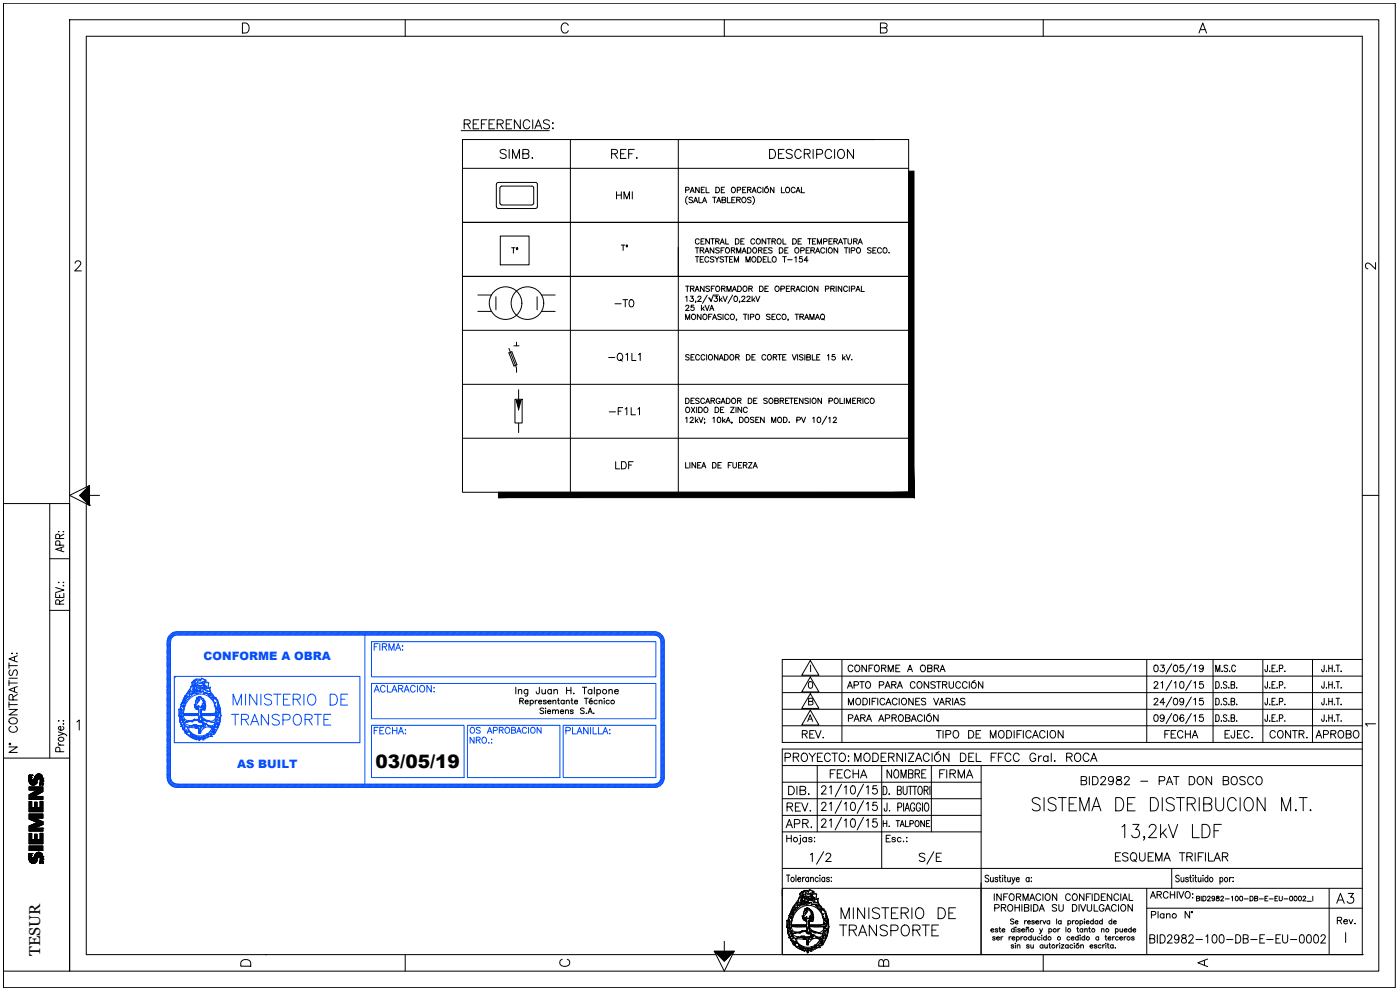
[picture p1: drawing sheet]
<svg xmlns="http://www.w3.org/2000/svg" width="420mm" height="297mm" viewBox="0 0 420 297" stroke-linecap="round" stroke-linejoin="round" font-family="sans-serif">
<defs><g id="words">
<text font-size="8.4" x="335.5" y="253.3">13,2kV LDF</text>
<text font-size="7.5" x="308.7" y="244.5">SISTEMA DE DISTRIBUCION M.T.</text>
<g font-size="7.1">
<text x="242" y="260.3">1/2</text>
<text x="274.8" y="260.3">S/E</text>
</g>
<g font-size="6.6" fill="#044efb">
<text x="68.8" y="212.7">MINISTERIO DE</text>
<text x="68.4" y="218.7">TRANSPORTE</text>
</g>
<g font-size="6.6">
<text x="250.8" y="281.9">TRANSPORTE</text>
<text x="251.2" y="276.9">MINISTERIO DE</text>
</g>
<g font-size="6.2">
<text x="255.4" y="229.7">MODERNIZACIÓN DEL FFCC Gral. ROCA</text>
<text x="234.6" y="249.8">APR.</text>
<text x="344" y="284.3">BID2982-100-DB-E-EU-0002</text>
</g>
<g font-size="5.7">
<text x="148.9" y="48.7">SIMB.</text>
<text x="182.4" y="48.7">REF.</text>
<text x="229.7" y="48.7">DESCRIPCION</text>
<text x="181.3" y="109.7">-Q1L1</text>
<text x="20.1" y="166.9" transform="rotate(-90 20.1 166.9)">APR:</text>
<text x="234.2" y="229.7">PROYECTO:</text>
<text x="235.3" y="239.5">DIB.</text>
<text x="248" y="234.6">FECHA</text>
<text x="264.9" y="234.6">NOMBRE</text>
<text x="280.8" y="234.6">FIRMA</text>
<text x="323.1" y="236.7">BID2982 - PAT DON BOSCO</text>
<text x="234.9" y="244.5">REV.</text>
<text x="333.4" y="259.6">ESQUEMA TRIFILAR</text>
<text x="358.4" y="291.4">A</text>
</g>
<text font-size="5.6" x="112.7" y="230.4">03/05/19</text>
<g font-size="5.3">
<text x="183.8" y="61">HMI</text>
<text x="183.4" y="93.1">-T0</text>
<text x="181.7" y="125.6">-F1L1</text>
<text x="183.4" y="141.8">LDF</text>
<text x="253.3" y="202.8">CONFORME A OBRA</text>
<text x="239.5" y="222.6">REV.</text>
<text x="279.8" y="222.6">TIPO DE MODIFICACION</text>
<text x="348.2" y="222.6">FECHA</text>
<text x="366.5" y="222.6">EJEC.</text>
<text x="379.9" y="222.6">CONTR.</text>
<text x="393.7" y="222.6">APROBO</text>
<text x="166.9" y="291">C</text>
</g>
<text font-size="5.3" fill="#044efb" x="111.1" y="221.5">FECHA:</text>
<g font-size="4.9">
<text x="152.4" y="77.3">Tº</text>
<text x="408.5" y="81.8">2</text>
<text x="297" y="271.3">INFORMACION CONFIDENCIAL</text>
<text x="297.4" y="274.5">PROHIBIDA SU DIVULGACION</text>
<text x="344" y="270.6">ARCHIVO:</text>
<text x="344.3" y="276.6">Plano N°</text>
<text x="400" y="278.3">Rev.</text>
<text x="70.9" y="291">D</text>
<text x="262.5" y="291">B</text>
</g>
<text font-size="4.7" x="12.1" y="286.8" transform="rotate(-90 12.1 286.8)">TESUR</text>
<text font-size="4.4" x="185.2" y="76.2">Tº</text>
<g font-size="3.5" fill="#044efb">
<text x="61.1" y="198">CONFORME A OBRA</text>
<text x="71.1" y="230.3">AS BUILT</text>
</g>
<text font-size="3.5" x="408.5" y="219.1">1</text>
</g></defs>
<!-- layer: E_TEXT -->
<g fill="none" stroke="#000" stroke-width=".3">
<path d="M138.8 41.9h133.9v105.8h-133.9zM138.8 50.5h133.9M205.8 57l.9-.1v-.6l-.9-.1v1.6M206.3 58.9a1.73 1.73 0 0 0 0 2.4M207.1 57.8l.7-1.6 .6 1.6M207.4 57.3h.7M207.8 59.4l-.3-.2-.8 .2 .2 .4 .9 .6-.3 .4-.8-.2M209.7 59.2v1.6h1M209.8 56.2v1.6l-1-1.6v1.6M210.5 56.9h.6M211.4 56.2h-.9v1.6h.9M211.9 56.2v1.6h.9"/>
<path d="M213.9 59.2h1M214.4 59.2v1.6M214.8 56.2h.6a.88 .88 0 0 1 .5 .8 .88 .88 0 0 1-.5 .8h-.6zM216.5 56.9h.6M216.7 60l.9-.1 .1-.5-1-.2v1.6l1-.1 .1-.4-.4-.3M217.5 56.2h-1v1.6h1M218.3 59.2v1.6h.9M219.6 56.4a.71 .71 0 0 1 1 .1 .71 .71 0 0 1 0 1 .71 .71 0 0 1-1 .1zM219.6 60h.6M220.6 59.2h-1v1.6h1M221.1 60l.9-.1 .1-.5-1-.2v1.6M221.3 57l.9-.1v-.6l-.9-.1v1.6"/>
<path d="M221.6 60l.6 .8M222.8 59.4a.71 .71 0 0 1 .9 .1 .71 .71 0 0 1 0 1 .71 .71 0 0 1-.9 .1l-.2-.4zM222.9 56.9h.6M223.9 56.2h-1v1.6h1M224.4 56.9h.8l.1-.6-.9-.1v1.6M224.9 56.9l.5 .9M225.4 59.4l-.4-.2-.5 .1-.1 .4 .8 .4 .2 .5-.4 .2-.6-.2M225.7 57.8l.6-1.6 .6 1.6M225.9 58.9a1.63 1.63 0 0 1 0 2.4M226 57.3h.7M228.4 56.6a.59 .59 0 0 0-.7-.4 .59 .59 0 0 0-.4 .6v.4a.58 .58 0 0 0 .4 .6 .58 .58 0 0 0 .7-.4M229 56.2v1.6"/>
<path d="M230.4 55.9l-.7 .3M232.3 56.2v1.6l-1.1-1.6v1.6M234.5 56.2v1.6h.9M236 56.3a.76 .76 0 0 1 1 .7 .76 .76 0 0 1-1 .7l-.3-.5zM238.6 56.6a.61 .61 0 0 0-.7-.4 .61 .61 0 0 0-.5 .6 .68 .68 0 0 0 .2 .9 .68 .68 0 0 0 .9-.1l.1-.2M238.9 57.8l.6-1.6 .6 1.6M239.1 57.3h.8M240.5 56.2v1.6h1M138.8 66.7h133.9M208.1 60.8l.7-1.6 .6 1.6M208.4 60.3h.8M208.7 74.3h1"/>
<path d="M208.7 77h1M209.2 74.3v1.6M209.2 77v1.7M209.8 72a.59 .59 0 0 0-.6-.4 .59 .59 0 0 0-.5 .6v.4a.59 .59 0 0 0 .4 .6 .59 .59 0 0 0 .7-.3M210.1 75.1l1-.1v-.5l-1-.2v1.6M210.1 77.8h.7M210.4 72.4h.6M210.7 75.1l.5 .8M210.8 60.8l.6-1.6 .7 1.6M211.1 60.3h.7M211.1 77h-1v1.7h1M211.4 71.6h-1v1.6h1"/>
<path d="M211.5 75.9l.7-1.6 .6 1.6M211.7 75.4h.8M212.7 77.4a.59 .59 0 0 0-.7-.4 .59 .59 0 0 0-.5 .6 .67 .67 0 0 0 .2 .9 .67 .67 0 0 0 .9-.1l.1-.2M212.9 71.6v1.6l-1.1-1.6v1.6M213.3 71.6h1.1M213.9 71.6v1.6M214.2 74.3v1.6l-1.1-1.6v1.6M214.2 77.3l-.3-.3-.8 .3 .2 .3 .9 .6-.3 .5-.8-.3M214.5 77l.7 .8v.9M214.8 72.4l.9-.1 .1-.5-1-.2v1.6M215.1 60.8l.6-1.6 .6 1.6M215.3 60.3h.8"/>
<path d="M215.3 72.4l.5 .8M215.8 77l-.6 .8M215.8 74.5l-.9-.1-.1 .4 .9 .4 .1 .5-.3 .2-.7-.2M216.1 73.2l.7-1.6 .6 1.6M216.4 72.7h.8M216.4 75.1h.6M217.2 77.3l-.4-.3-.6 .1-.1 .5 .9 .3 .2 .5-.4 .3-.7-.3M217.4 74.3h-1v1.6M217.5 77h1.1M217.8 71.6v1.6h.9M217.8 74.5a.71 .71 0 0 1 1 .1 .71 .71 0 0 1 0 1 .71 .71 0 0 1-1 .1zM218 77v1.7"/>
<path d="M218.9 77.8h.7M219.5 75.1l.9-.1v-.6l-.9-.1v1.6M219.9 77h-1v1.7h1M220 75.1l.5 .8M220.4 78.7v-1.7l.6 1.7 .6-1.7v1.7M220.7 71.6h.6a.87 .87 0 0 1 .5 .8 .87 .87 0 0 1-.5 .8h-.6zM221.1 75.9v-1.6l.6 1.6 .6-1.6v1.6M222.3 72.4h.7M222.7 75.9l.6-1.6 .6 1.6M223 75.4h.7M223.3 71.6h-1v1.6h1M223.9 78.7v-1.7l.6 1.7 .6-1.7v1.7"/>
<path d="M224.3 74.3h.6a.85 .85 0 0 1 .5 .8 .85 .85 0 0 1-.5 .8h-.6zM225.8 77.3a.71 .71 0 0 1 .9 .1 .71 .71 0 0 1 0 .9 .71 .71 0 0 1-.9 .1l-.2-.4zM226.2 74.4a.76 .76 0 0 1 .9 .7 .76 .76 0 0 1-.9 .8l-.3-.6zM226.5 72a.59 .59 0 0 0-.7-.4 .59 .59 0 0 0-.5 .6 .69 .69 0 0 0 .2 .9 .69 .69 0 0 0 .9-.1l.1-.1M227.1 71.8a.72 .72 0 0 1 1.1 .6 .72 .72 0 0 1-1.1 .6l-.2-.4zM227.4 77h.6a.88 .88 0 0 1 .5 .8 .88 .88 0 0 1-.5 .9h-.6zM227.7 75.1l.9-.1v-.6l-.9-.1v1.6M228.2 75.1l.5 .8M229.1 77.8h.5M229.3 75.1h.6M229.8 71.6v1.6l-1.1-1.6v1.6M230 77h-.9v1.7h.9"/>
<path d="M230.2 71.6h1.1M230.3 74.3h-1v1.6h1M230.5 77v1.7h.9M230.7 71.6v1.6M231.7 72.4l.9-.1v-.5l-.9-.2v1.6M231.7 74.5l-.4-.2-.6 .2 .1 .4 .9 .4-.1 .6h-.6l-.3-.2M231.9 77.3l.2-.2a.76 .76 0 0 1 .9 .7 .76 .76 0 0 1-.9 .8l-.4-.6zM232.2 72.4l.5 .8M233.4 71.8l.1-.1a.72 .72 0 0 1 1 .8 .72 .72 0 0 1-1.1 .5l-.2-.4zM233.9 74.3h.5a.85 .85 0 0 1 .6 .8 .85 .85 0 0 1-.6 .8h-.5zM234.9 77h1.1M235 71.6v1.6h.9"/>
<path d="M235.4 77v1.7M235.5 75.1h.6M236.4 77.9h1.3M236.5 74.3h-1v1.6h1M237.9 71.6h.5a.85 .85 0 0 1 .6 .8 .85 .85 0 0 1-.6 .8h-.5zM238.5 77.3l.4-.3v1.7M238.7 74.5a.71 .71 0 0 1 .9 .1 .71 .71 0 0 1 0 1 .71 .71 0 0 1-.9 .1zM239.5 72.4h.6M240.3 75.2l.9-.1 .1-.6-1-.2v1.6M240.5 71.6h-1v1.6h1M240.8 77h-.8l-.1 .7a.57 .57 0 0 1 .9-.1 .57 .57 0 0 1-.1 .9 .57 .57 0 0 1-.9-.2M241.9 75.1h.6"/>
<path d="M242.4 71.6h1M242.5 78.1h-1.1l.7-1.1v1.7M242.9 74.3h-1v1.6h1M242.9 71.6v1.6M243.4 75.1l.9-.1 .1-.5-1-.2v1.6M243.8 72.4h.7M243.9 75.1l.6 .8M244.8 75.9l.6-1.6 .6 1.6M244.8 71.6h-1v1.6h1M245 75.4h.8M245.3 73.2v-1.6l.6 1.6 .6-1.6v1.6M247.2 72.5l.9-.1v-.6l-.9-.2v1.6"/>
<path d="M247.5 74.7a.59 .59 0 0 0-.7-.4 .59 .59 0 0 0-.5 .6v.4a.59 .59 0 0 0 .5 .6 .59 .59 0 0 0 .7-.3M248 74.3v1.6M248.7 74.5a.71 .71 0 0 1 .9 .1 .71 .71 0 0 1 0 1 .71 .71 0 0 1-.9 .1zM248.8 72.4h.6M249.8 71.6h-1v1.6h1M250.3 72.4l.8-.1 .1-.5-.9-.2v1.6M250.8 72.4l.5 .8M251.4 74.3v1.6l-1.1-1.6v1.6M251.6 73.2l.7-1.6 .6 1.6M251.9 72.7h.7M253 71.6h1.1M253.4 74.3h1.1"/>
<path d="M253.6 71.6v1.6M253.9 74.3v1.6M254.5 71.6v1.2l.5 .4 .5-.2 .1-1.4M254.9 74.3v1.6M255.5 75.2l.9-.1 .1-.6-1-.2v1.6M256.2 72.4l.9-.1 .1-.5-1-.2v1.6M256.7 72.4l.5 .8M257.3 74.4a.76 .76 0 0 1 1 .7 .76 .76 0 0 1-1 .8l-.3-.6zM257.6 73.2l.6-1.6 .6 1.6M257.8 72.7h.8M261.4 74.5l-.3-.2-.8 .2 .2 .4 .9 .6-.3 .4-.8-.2M261.9 75.1h.7"/>
<path d="M263 74.3h-1.1v1.6h1.1M264.5 74.7a.61 .61 0 0 0-.7-.4 .61 .61 0 0 0-.5 .6 .67 .67 0 0 0 .3 .9 .67 .67 0 0 0 .9-.2M265.3 74.4a.76 .76 0 0 1 .9 .7 .76 .76 0 0 1-.9 .8l-.3-.6zM266.8 75.8v.1zM138.8 99.1h133.9M138.8 82.9h133.9M205.8 89.2l.3-.3v1.6M205.8 95.9v-1.6l.6 1.6 .6-1.6v1.6M205.8 85.9h1M205.8 91.9l.3-.3 .6 .3-.2 .5-.7 .8h1M206.3 85.9v1.6M207.2 86.6l.9-.1 .1-.5-1-.1v1.6"/>
<path d="M207.2 88.9h.9l-.5 .6a.54 .54 0 0 1 .5 .5 .54 .54 0 0 1-.5 .6 .54 .54 0 0 1-.6-.4M207.7 94.5a.71 .71 0 0 1 .9 .1 .71 .71 0 0 1 0 .9 .71 .71 0 0 1-.9 .1l-.2-.3zM207.8 86.6l.5 .9M208.2 91.6h-.7l-.1 .6a.56 .56 0 0 1 .8 .1 .56 .56 0 0 1-.1 .8 .56 .56 0 0 1-.8-.2M208.6 87.5l.6-1.6 .6 1.6M208.8 90.4l-.1 .4M208.8 86.9h.8M209.5 89.2l.2-.3 .7 .3-1 1.3h1.1M210.4 94.3v1.6l-1.1-1.6v1.6M210.5 91.6v1.6M210.8 92.5l.6 .7M211.1 94.5a.71 .71 0 0 1 .9 .1 .71 .71 0 0 1 0 .9 .71 .71 0 0 1-.9 .1z"/>
<path d="M211.3 85.9v1.6l-1.1-1.6v1.6M211.3 92.1l-.8 .8M211.6 91.6l.6 1.6 .6-1.6M212.2 88.6l-1.4 2.4M212.6 89.4h.3l.5 .9M212.7 95h.6M212.9 86.1l-.4-.2-.7 .2 .2 .3 .9 .6-.4 .5-.7-.3M213 93.2l.6-1.6 .6 1.6M213.2 92.6h.8M213.5 86.6h.6M213.7 94.3h-1v1.6M213.9 95.9l.5-1.6 .7 1.6"/>
<path d="M214.1 95.3h.7M214.4 85.9h-.9v1.6M214.4 88.9h.9l-.5 .6a.53 .53 0 0 1 .5 .5 .53 .53 0 0 1-.4 .5 .53 .53 0 0 1-.6-.3M214.9 86.1a.71 .71 0 0 1 1 .1 .71 .71 0 0 1 0 .9 .71 .71 0 0 1-1 .1zM215.6 88.5l-1.5 .1-.7 1.9-.6-1.1M215.9 88.9v1.6M216.2 89.9l.6 .6M216.5 94.5l-.4-.2-.7 .2 .1 .4 .9 .4 .1 .3-.4 .3-.7-.3M216.6 86.6l.9-.1v-.5l-.9-.1v1.6M216.7 89.4l-.8 .8M217 88.9l.6 1.6 .7-1.6M217 94.3v1.6"/>
<path d="M217.1 86.6l.5 .9M218.2 87.5v-1.6l.6 1.6 .6-1.6v1.6M218.7 94.7a.61 .61 0 0 0-.7-.4 .61 .61 0 0 0-.5 .6 .67 .67 0 0 0 .3 .9 .67 .67 0 0 0 .9-.3M219.3 94.5a.71 .71 0 0 1 1 .1 .71 .71 0 0 1 0 .9 .71 .71 0 0 1-1 .1l-.2-.3zM219.8 87.5l.6-1.6 .6 1.6M219.9 88.6l-1.4 2.4M220 86.9h.8M220.5 88.9a.74 .74 0 0 1 .9 .8 .74 .74 0 0 1-.9 .7l-.3-.6zM221.1 95.8h-.2h.2l-.2 .4M221.4 85.9h.5a.85 .85 0 0 1 .6 .8 .85 .85 0 0 1-.6 .8h-.5zM222 90.4h-.1h.1l-.1 .4M222.6 89.2l.4-.3 .5 .1v.5l-.9 1h1"/>
<path d="M223.1 86.1a.71 .71 0 0 1 .9 .1 .71 .71 0 0 1 0 .9 .71 .71 0 0 1-.9 .1zM223.1 94.3h1.1M223.6 94.3v1.6M224.2 89.2l.3-.3 .6 .3-1 1.3h1.1M224.6 94.3v1.6M224.7 86.6l1-.1v-.6h-1v1.6M225.2 95.1l.9-.1 .1-.6-1-.1v1.6M225.2 86.6l.6 .9M225.7 88.9v1.6M226 89.9l.6 .6M226.5 89.4l-.8 .8M226.8 88.9l.6 1.6 .6-1.6"/>
<path d="M227 94.3a.76 .76 0 0 1 1 .8 .76 .76 0 0 1-1 .7l-.3-.5zM228 85.9h.5a.85 .85 0 0 1 .6 .8 .85 .85 0 0 1-.6 .8h-.5zM229.6 86.6h.6M230.6 85.9h-1v1.6h1M231.1 94.5l-.4-.2-.7 .2 .2 .4 .8 .4 .1 .3-.4 .3-.7-.3M231.7 95h.6M232.6 94.3h-.9v1.6h.9M232.7 86.1a.71 .71 0 0 1 1 .1 .71 .71 0 0 1 0 .9 .71 .71 0 0 1-1 .1l-.1-.4zM234.2 94.7a.61 .61 0 0 0-.7-.4 .61 .61 0 0 0-.5 .6 .67 .67 0 0 0 .3 .9 .67 .67 0 0 0 .9-.3M234.3 86.7l1-.1 .1-.6-1.1-.1v1.6M234.8 94.5a.71 .71 0 0 1 1 .1 .71 .71 0 0 1 0 .9 .71 .71 0 0 1-1 .1zM236 86.6h.6"/>
<path d="M236.6 95.8l-.1 .4M237 85.9h-1v1.6h1M237.4 86.6l1-.1v-.5l-1-.1v1.6M238 86.6l.5 .9M238.6 94.3h1.1M238.8 87.5l.7-1.6 .6 1.6M239.1 86.9h.7M239.1 94.3v1.6M240.1 95h.9l.1-.6-1-.1v1.6M240.6 95l.6 .9M241.5 95.9l.6-1.6 .6 1.6M241.5 86.2a.61 .61 0 0 0-.6-.4 .61 .61 0 0 0-.5 .6 .67 .67 0 0 0 .2 .9 .67 .67 0 0 0 .9-.2"/>
<path d="M241.7 95.3h.8M242.1 85.9v1.6M242.8 86.1l.1-.2a.76 .76 0 0 1 1 .7 .76 .76 0 0 1-1 .8l-.3-.6zM243.1 95.9v-1.6l.6 1.6 .6-1.6v1.6M244.7 95.9l.6-1.6 .6 1.6M244.9 95.3h.8M245.5 85.9v1.6l-1.1-1.6v1.6M246.5 94.3a.76 .76 0 0 1 1 .8 .76 .76 0 0 1-1 .7l-.3-.5zM246.9 95.5l.5 .5M247.7 86.7l.9-.1 .1-.6-1-.1v1.6M249.3 86.6l1-.1v-.5l-1-.1v1.6M249.9 86.6l.5 .9"/>
<path d="M250.9 85.9v1.6M252.6 85.9v1.6l-1-1.6v1.6M254.3 86.2a.59 .59 0 0 0-.6-.4 .59 .59 0 0 0-.5 .6v.4a.59 .59 0 0 0 .4 .7 .59 .59 0 0 0 .7-.4M254.9 85.9v1.6M255.5 86.7l.9-.1 .1-.6-1-.1v1.6M256.9 87.5l.6-1.6 .6 1.6M257.1 86.9h.8M258.5 85.9v1.6h.9M138.8 115.3h133.9M205.8 119.5a.87 .87 0 0 1 1 .4 .87 .87 0 0 1-.3 1.1l-.7 .1zM206.8 106.6l-.4-.2-.5 .1-.1 .4 .9 .4 .1 .5-.4 .2-.6-.2M207.4 107.1h.6"/>
<path d="M208.4 106.4h-1v1.6h1M208.4 119.5h-1v1.6h1M209.8 119.7l-.3-.2h-.6l-.1 .5 .9 .4 .1 .5-.3 .2-.7-.2M209.9 106.8a.59 .59 0 0 0-.7-.4 .59 .59 0 0 0-.4 .6v.4a.58 .58 0 0 0 .4 .6 .58 .58 0 0 0 .7-.4M211.4 119.8a.59 .59 0 0 0-.6-.3 .59 .59 0 0 0-.5 .6v.4a.59 .59 0 0 0 .5 .6 .59 .59 0 0 0 .6-.4M211.5 106.8a.59 .59 0 0 0-.7-.4 .59 .59 0 0 0-.4 .6v.4a.58 .58 0 0 0 .5 .6 .58 .58 0 0 0 .6-.4M212.1 106.4v1.6M212.8 106.6a.71 .71 0 0 1 .9 .1 .71 .71 0 0 1 0 1 .71 .71 0 0 1-.9 .1zM215.5 106.4v1.6l-1.1-1.6v1.6M215.8 108l.7-1.6 .6 1.6M216.1 119.8a.61 .61 0 0 0-.7-.3 .61 .61 0 0 0-.5 .6 .68 .68 0 0 0 .3 .8 .68 .68 0 0 0 .8 0l.1-.4h-.4M216.1 107.5h.8"/>
<path d="M217.5 106.4h.5a.88 .88 0 0 1 .6 .8 .88 .88 0 0 1-.6 .8h-.5zM218 119.5h.6a.85 .85 0 0 1 .5 .8 .85 .85 0 0 1-.5 .8h-.6zM219.1 106.6a.71 .71 0 0 1 1 .1 .71 .71 0 0 1 0 1 .71 .71 0 0 1-1 .1zM219.7 119.7a.71 .71 0 0 1 .9 .1 .71 .71 0 0 1 0 1 .71 .71 0 0 1-.9 .1zM220.8 107.1h.9v-.6l-.9-.1v1.6M221.3 107.1l.6 .9M224 106.4h.6a.88 .88 0 0 1 .5 .8 .88 .88 0 0 1-.5 .8h-.6zM224.6 119.5h.5a.85 .85 0 0 1 .6 .8 .85 .85 0 0 1-.6 .8h-.5zM225.7 107.1h.6M226.6 106.4h-.9v1.6h.9M227.2 119.5h-1v1.6h1M229.8 106.8a.59 .59 0 0 0-.7-.4 .59 .59 0 0 0-.4 .6v.4a.58 .58 0 0 0 .4 .6 .58 .58 0 0 0 .7-.4"/>
<path d="M230.3 119.7l-.4-.2-.7 .2 .1 .4 .9 .4 .1 .4-.4 .2-.7-.2M230.4 106.6a.71 .71 0 0 1 1 .1 .71 .71 0 0 1 0 1 .71 .71 0 0 1-1 .1zM230.9 119.7a.71 .71 0 0 1 .9 .1 .71 .71 0 0 1 0 1 .71 .71 0 0 1-.9 .1zM232.1 107.1h.9v-.6l-.9-.1v1.6M232.6 107.1l.5 .9M233.5 106.4h1M234 106.4v1.6M234.9 107.1h.6M235.9 106.4h-1v1.6h1M236.8 119.5h-1.1v1.6h1.1M237 119.5h1.1M237.5 119.5v1.6"/>
<path d="M237.8 106.4l.6 1.6 .6-1.6M239.4 106.4v1.6M239.5 119.5h-1.1v1.6h1.1M241 106.6l-.4-.2-.5 .1-.1 .4 .8 .4 .2 .5-.4 .2-.7-.2M241 119.5v1.6l-1.1-1.6v1.6M241.5 106.4v1.6M242.1 107.1h1l.1-.4-.3-.3h-.8v1.6l1-.1 .1-.4-.3-.4M242.6 119.7l-.4-.2h-.5v.6l.8 .3 .1 .5-.4 .2-.7-.2M243.1 119.5v1.6M243.8 106.4v1.6h.9M243.8 119.7a.71 .71 0 0 1 1 .1 .71 .71 0 0 1 0 1 .71 .71 0 0 1-1 .1zM245.1 107.1h.6"/>
<path d="M246.1 106.4h-1v1.6h1M246.5 119.5v1.6l-1-1.6v1.6M248.3 106.7l.4-.3v1.6M250.5 119.7a.71 .71 0 0 1 .9 .1 .71 .71 0 0 1 0 1 .71 .71 0 0 1-.9 .1zM250.6 106.4h-.8l-.1 .7a.58 .58 0 0 1 .9 0 .58 .58 0 0 1-.1 .9 .58 .58 0 0 1-.9-.3M252.1 119.5v1.6h.9M252.9 106.4v1.6M253.2 107.4l.5 .6M253.4 119.5v1.6M253.6 106.9l-.7 .8M253.9 106.4l.7 1.6 .6-1.6M255.6 108h.1z"/>
<path d="M256.9 119.5h-1v1.6h1M259 119.5v1.6M260.7 119.8a.61 .61 0 0 0-.7-.3 .61 .61 0 0 0-.5 .6 .68 .68 0 0 0 .2 .8 .68 .68 0 0 0 .9 0l.1-.2M261.3 119.7a.71 .71 0 0 1 .9 .1 .71 .71 0 0 1 0 1 .71 .71 0 0 1-.9 .1zM138.8 131.5h133.9M205.8 138.8v1.6h.9M205.8 125.5l.3-.3v1.6M205.9 122.4l.3-.2a.76 .76 0 0 1 .8 .9 .76 .76 0 0 1-1.1 .5zM207 138.8v1.6M207.1 125.6l.4-.4 .6 .3-.3 .5-.8 .8h1.1M207.4 120.2h.6M207.5 122.2l1 1.6"/>
<path d="M208.5 122.2l-1 1.6M208.7 125.2v1.6M208.8 138.8v1.6l-1.1-1.6v1.6M209 126.2l.5 .6M209.1 122.2v1.6M209.4 139.6h.6M209.5 125.7l-.8 .8M209.7 122.2h.5a.85 .85 0 0 1 .6 .8 .85 .85 0 0 1-.6 .8h-.5zM209.7 125.2l.7 1.6 .6-1.6M210.4 138.8h-1v1.6h1M210.8 139.9h.8M211.4 122.4l.3-.2a.75 .75 0 0 1 .8 .9 .75 .75 0 0 1-1.1 .5z"/>
<path d="M211.4 125.8h.1zM211.5 126.7h-.1h.1l-.1 .4M211.8 121.1l.6-1.6 .6 1.6M212 120.6h.8M213.4 120.2l1-.1v-.5l-1-.1v1.6M213.9 138.8h.5a.91 .91 0 0 1 .5 .8 .91 .91 0 0 1-.5 .8h-.5zM213.9 125.5l.4-.3v1.6M213.9 120.2l.5 .9M214.6 122.2h.6a.85 .85 0 0 1 .5 .8 .85 .85 0 0 1-.5 .8h-.6zM215.5 125.3a.79 .79 0 0 1 .9 .5 .79 .79 0 0 1-.6 1l-.5-.3zM215.5 139.6h.6M216.2 122.9h.7"/>
<path d="M216.4 121.1l.6-1.6 .6 1.6M216.5 138.8h-1v1.6h1M216.6 120.6h.8M216.9 125.2v1.6M217.2 126.2l.5 .6M217.2 122.2h-1v1.6h1M217.6 125.7l-.7 .8M217.9 126.8l.7-1.6 .5 1.6M218.2 126.2h.7M218.6 139.6h.5M219.2 122.2h1.1l-1.1 1.6h1.1M219.6 138.8h-1v1.6"/>
<path d="M219.7 126.7l-.1 .4M219.9 138.8v1.2l.5 .4 .4-.1 .2-.3v-1.2M220.9 122.2v1.6M221.3 120.2l.9-.1 .2-.3-.4-.3h-.7v1.6M221.6 139.6h.6M221.9 120.2l.5 .9M221.9 125.2h.6a.85 .85 0 0 1 .6 .8 .85 .85 0 0 1-.6 .8h-.6zM222.6 122.2v1.6l-1.1-1.6v1.6M222.6 138.8h-1v1.6h1M223.1 139.6l.9-.1 .1-.6-1-.1v1.6M223.6 125.4l.3-.2a.76 .76 0 0 1 .9 .9 .76 .76 0 0 1-1.2 .5zM223.6 139.6l.6 .8"/>
<path d="M224.3 122.6a.61 .61 0 0 0-.7-.4 .61 .61 0 0 0-.5 .6v.4a.61 .61 0 0 0 .5 .6 .61 .61 0 0 0 .7-.4M224.6 138.8h1.1l-1.1 1.6h1.1M226.2 120.2h.6M226.3 125.4l-.4-.2-.7 .2v.3l1.1 .6v.3l-.4 .2-.7-.2M226.3 139.9h.7M226.8 125.9h.6M227.8 125.2h-1v1.6h1M229.3 125.2v1.6l-1.1-1.6v1.6M231.6 126.8v-1.6l.6 1.6 .6-1.6v1.6M232.5 120.2l1-.1 .1-.3-.4-.3h-.7v1.6l1-.2 .1-.3-.4-.4M233.5 125.4l.3-.2a.75 .75 0 0 1 .8 .9 .75 .75 0 0 1-1.1 .5zM234.1 120.2l1-.1v-.5l-1-.1v1.6"/>
<path d="M234.7 120.2l.5 .9M235.1 125.2a.87 .87 0 0 1 1.1 .4 .87 .87 0 0 1-.3 1.1l-.8 .1zM235.7 120.2h.7M236.8 126.7h.1zM238.4 120.2h.7M239.1 126l1-.1 .1-.4-.4-.3h-.7v1.6M240.5 125.2l.7 1.6 .6-1.6M243.9 125.5l.4-.3v1.6M245.5 125.3a.73 .73 0 0 1 .8 .7 .73 .73 0 0 1-.8 .7l-.3-.6zM248.1 124.9l-1.4 2.4M248.7 125.5l.4-.3v1.6M248.8 120.3l.9-.1 .2-.4-.4-.3h-.7v1.6"/>
<path d="M250.1 125.6l.3-.4 .6 .3-1 1.3h1.1M254 121.1v-1.6l.7 1.6 .6-1.6v1.6M255.9 120.2h.6M257.3 120.2l1-.1 .1-.3-.4-.3h-.7v1.6M257.9 120.2l.5 .9M210.6 140.4l.6-1.6 .6 1.6M226 140.4l.6-1.6 .7 1.6"/>
<circle cx="230" cy="57" r=".71"/>
</g>
<!-- layer: 0 -->
<path d="M149.6 147.7v1.6l123.1-1.6zM149.6 149.3l123.1-1.6 1.6 1.6zM272.7 51.4v96.3l1.6 1.6zM272.7 51.4h1.6v97.9z" fill="#000" stroke="#000" stroke-width=".3"/>
<g fill="none" stroke="#000" stroke-width=".3">
<path d="M138.4 39.2h26.5M139.3 37.2l1.6-.1 .2-.4-.1-.5-.5-.3h-1.2v2.8M140.2 37.2l.9 1.5M142 37.2h1M143.7 35.9h-1.7v2.8h1.7M144.5 37.2h1M146.1 35.9h-1.6v2.8M146.8 37.2h1M148.4 35.9h-1.6v2.8h1.6M149.2 37.2l1.6-.1 .2-.4-.1-.5-.5-.3h-1.2v2.8M150.1 37.2l.9 1.5M151.9 37.2h1"/>
<path d="M153.6 35.9h-1.7v2.8h1.7M156.2 35.9v2.8l-1.8-2.8v2.8M159 36.6a1.01 1.01 0 0 0-1.1-.7 1.01 1.01 0 0 0-.9 1.1v.6a1.01 1.01 0 0 0 .9 1.1 1.01 1.01 0 0 0 1.1-.7M159.9 35.9v2.8M160.5 38.7l1.1-2.8 1 2.8M160.9 37.8h1.3M164.9 36.3a1.03 1.03 0 0 0-1.8 .3l.3 .4 1.2 .5 .3 .8a1.23 1.23 0 0 1-1.8 0M165.8 37h.3zM165.8 38.5h.3zM171.2 41.9v105.8M203.6 41.9v105.8M243.2 198.2l2.6 4.4h-5.2z"/>
<path d="M243.3 199.6v1.9M252.7 197.9v24.9M344.2 197.9v24.9M346.5 199.6a.68 .68 0 0 1 1 .3l.1 .5a.91 .91 0 0 1-.6 1.1h-.2a1.34 1.34 0 0 1-.3-1.9zM348.3 199.6h1.1l-.6 .7a.67 .67 0 0 1 .7 .7 .67 .67 0 0 1-.6 .7 .67 .67 0 0 1-.8-.5M351.6 199.2l-1.6 3M352.4 199.6a.64 .64 0 0 1 .9 .3l.2 .5a.9 .9 0 0 1-.8 1.1 1.26 1.26 0 0 1-.3-1.9zM355.2 199.6h-1l-.1 .8a.7 .7 0 0 1 1.1 0 .7 .7 0 0 1-.2 1 .7 .7 0 0 1-1-.2M357.5 199.2l-1.7 3M358.3 199.9l.5-.3v1.9M364.1 197.9v24.9M368.4 199.8l-.4-.2-.6 .2 .1 .5 .6 .3a.53 .53 0 0 1 .3 .8 .53 .53 0 0 1-.9 0l-.1-.1"/>
<path d="M379 197.9v24.9M380.4 199.6v1.4l-.3 .5-.4-.2-.1-.4M382.7 199.6h-1v1.9h1M393.9 197.9v24.9M397.4 199.6l-.1 1.7-.4 .2-.3-.6M398.8 199.6v1.9M399.8 199.6v1.9M401 199.6h1M401.5 199.6v1.9M408.8 197.9h-174v24.9h174M234.8 217.8h174M234.8 212.8h174"/>
<path d="M234.8 207.8h174M234.8 202.9h174M242.4 216.5l.7-2 .8 2M242.7 210.4h1.1l.1-.7-1.2-.2v2l1.2-.2v-.7l-.4-.2M242.7 215.8h.9M242.9 204.6a.68 .68 0 0 1 .9 .3l.1 .5a.85 .85 0 0 1-.8 1.1 1.33 1.33 0 0 1-.2-1.9zM243.2 213.1l2.6 4.5h-5.2zM243.2 208.1l2.6 4.5h-5.2zM243.2 203.1l2.6 4.5h-5.2zM254.3 206.5l.8-2 .7 2M254.6 215.5l1.2-.1 .2-.6-.5-.3h-.9v2M254.6 211.5v-2l.8 2 .7-2v2"/>
<path d="M254.6 205.8h1M256.3 216.5l.8-2 .7 2M256.3 205.6l1.3-.2v-.7l-1.3-.2v2M256.6 215.8h1M257 209.8l.4-.3a1 1 0 0 1 .9 1 1 1 0 0 1-.9 1l-.6-.8zM258.3 215.4l1.1-.1 .3-.5-.5-.3h-.9v2M258.7 204.5v2M259 209.5h.7a1.07 1.07 0 0 1 .6 1 1.07 1.07 0 0 1-.6 1h-.7zM259 215.4l.7 1.1M260 216.5l.8-2 .8 2M260.1 204.6a.94 .94 0 0 1 1.2 .9 .94 .94 0 0 1-1.2 .9l-.4-.7 .1-.7zM260.3 215.8h1"/>
<path d="M261 209.5v2M261.7 210.4h.8M263 209.5h-1.3v2M263.4 209.5v2M263.7 216.5l.8-2 .7 2M263.9 205.6l1.3-.2v-.7l-1.3-.2v2M264 215.8h1M265.5 210a.74 .74 0 0 0-.8-.5 .74 .74 0 0 0-.6 .7v.5a.73 .73 0 0 0 .6 .8 .73 .73 0 0 0 .8-.5M265.6 206.5l.8-2 .8 2M265.7 215.5l1.2-.1 .1-.3-.1-.6h-1.2v2M265.9 211.5l.7-2 .8 2M265.9 205.8h1"/>
<path d="M266.2 210.8h1M267.6 205.4h1.2l.1-.5-.1-.3-1.2-.1v2M267.7 215.4l1.1-.1 .1-.6-1.2-.2v2M268.3 205.4l.6 1.1M268.4 215.4l.6 1.1M269.2 210a.74 .74 0 0 0-.8-.5 .74 .74 0 0 0-.6 .7v.5a.74 .74 0 0 0 .6 .8 .74 .74 0 0 0 .8-.5M269.3 206.5l.8-2 .7 2M269.6 205.8h.9M269.8 214.8a.95 .95 0 0 1 1.4 .2 .95 .95 0 0 1-.5 1.4 .96 .96 0 0 1-1.1-.4 .96 .96 0 0 1 .2-1.2zM269.9 209.5v2M270.7 209.8l.4-.3a1 1 0 0 1 1 1 1 1 0 0 1-1 1l-.6-.8zM271.8 215.4l1.1-.1 .2-.5-.5-.3h-.8v2l1.2-.2 .1-.5-.5-.4"/>
<path d="M273.5 216.5l.7-2 .8 2M273.8 215.8h.9M274.1 209.5v2l-1.4-2v2M274.6 205a.72 .72 0 0 0-.8-.5 .72 .72 0 0 0-.6 .8v.4a.72 .72 0 0 0 .6 .8 .72 .72 0 0 0 .8-.5M274.8 210.4h.8M275.4 204.8a.95 .95 0 0 1 1.3 .3 .95 .95 0 0 1-.4 1.3 .96 .96 0 0 1-1.1-.4 .96 .96 0 0 1 .2-1.2zM276 209.5h-1.2v2h1.2M276.8 214.9a.74 .74 0 0 0-.8-.4 .74 .74 0 0 0-.6 .7 .83 .83 0 0 0 .2 1.1 .83 .83 0 0 0 1.1-.1l.1-.2M277.4 214.5v2M277.8 209.8l-.4-.3-.9 .3 .1 .3 1.1 .5 .1 .3-.1 .5a.85 .85 0 0 1-1.2-.2M278.7 204.5v2l-1.3-2v2M279.2 214.1l-.8 .4"/>
<path d="M280.2 209.5l.8 2 .7-2M280.7 204.8l-.5-.3-.9 .3 .1 .4 1.3 .8v.2l-.5 .3-.9-.3M281.5 214.5v2l-1.3-2v2M281.7 204.5v2M281.9 211.5l.8-2 .7 2M282.2 210.8h1M282.9 205.4h1.1l.2-.5-.2-.3-1.1-.1v2M283.5 205.4l.7 1.1M283.9 210.4h1.1l.2-.3-.1-.4-1.2-.2v2M284.6 210.4l.6 1.1M284.8 204.5v1.5l.6 .5a.6 .6 0 0 0 .8-.5v-1.5M285.9 209.5v2"/>
<path d="M286.4 211.5l.7-2 .8 2M286.7 210.8h.9M288.3 205a.74 .74 0 0 0-.9-.5 .74 .74 0 0 0-.6 .8v.4a.74 .74 0 0 0 .6 .8 .74 .74 0 0 0 .9-.5M289.6 209.8l-.5-.3-.8 .3 .1 .4 1.1 .5 .1 .5a.84 .84 0 0 1-1.3 0M290.3 205a.74 .74 0 0 0-.9-.5 .74 .74 0 0 0-.6 .8v.4a.74 .74 0 0 0 .6 .8 .74 .74 0 0 0 .9-.5M290.9 204.5v2M292.6 204.1l-.7 .4M295 204.5v2l-1.3-2v2M346.4 210l.3-.5h.4l.4 .4-1.2 1.6h1.3M346.4 205l.1-.4 .6-.1 .4 .6-1.2 1.4h1.3M346.5 214.5a.68 .68 0 0 1 1 .3l.1 .5a.85 .85 0 0 1-.8 1.2 1.33 1.33 0 0 1-.3-2zM348.4 204.9l.5-.4v2"/>
<path d="M349.4 215.1a.63 .63 0 0 1-.8 .6 .63 .63 0 0 1-.3-.9 .63 .63 0 0 1 1 0l.1 .3a.97 .97 0 0 1-.8 1.4l-.3-.3M349.6 210.8h-1.5l1-1.3v2M351.6 214.1l-1.6 3M351.6 209.1l-1.6 3M351.6 204.1l-1.6 3.1M352.4 214.5a.64 .64 0 0 1 .9 .3l.2 .5a.9 .9 0 0 1-.8 1.2 1.25 1.25 0 0 1-.3-2zM352.4 209.6a.64 .64 0 0 1 .9 .3l.2 .5a.9 .9 0 0 1-.8 1.1 1.26 1.26 0 0 1-.3-1.9zM352.4 204.9l.5-.4v2M354.3 204.6a.64 .64 0 0 1 .9 .3l.1 .5a.85 .85 0 0 1-.7 1.1 1.25 1.25 0 0 1-.3-1.9zM355.2 214.8v-.3a.64 .64 0 0 0-1 .3 .97 .97 0 0 0 .6 1.7 .62 .62 0 0 0 .5-.7 .62 .62 0 0 0-.6-.6 .62 .62 0 0 0-.6 .6M355.2 210.1a.62 .62 0 0 1-.8 .5 .62 .62 0 0 1-.2-.9 .62 .62 0 0 1 1 .1v.3a.94 .94 0 0 1-.7 1.4l-.4-.3M357.5 214.1l-1.7 3"/>
<path d="M357.5 209.1l-1.7 3M357.5 204.1l-1.7 3.1M358.3 214.8l.5-.3v2M358.3 209.9l.5-.4v2M358.3 204.9l.5-.4v2M361 214.5h-.9l-.1 .8a.7 .7 0 0 1 1 0 .7 .7 0 0 1-.1 1 .7 .7 0 0 1-1-.2M361 209.5h-.9l-.1 .9a.7 .7 0 0 1 1-.1 .7 .7 0 0 1-.1 1.1 .7 .7 0 0 1-1-.3M361 204.5h-.9l-.1 .9a.7 .7 0 0 1 1-.1 .7 .7 0 0 1-.1 1.1 .7 .7 0 0 1-1-.3M361.1 200.2a.62 .62 0 0 1-.8 .5 .62 .62 0 0 1-.2-1 .62 .62 0 0 1 .9 .1l.1 .4a.94 .94 0 0 1-.7 1.3l-.4-.2M364.9 214.5a1.07 1.07 0 0 1 1 .6 1.07 1.07 0 0 1-.3 1.3l-.7 .1zM364.9 209.5a1 1 0 0 1 1.1 1 1 1 0 0 1-1.1 1zM364.9 204.5a1.07 1.07 0 0 1 1 .7 1.07 1.07 0 0 1-.3 1.2l-.7 .1z"/>
<path d="M364.9 201.5v-1.9l.5 1.9 .7-1.9v1.9M366.6 216.3h.1M366.5 211.4l.1 .1zM366.6 206.3h.1M366.7 201.4h.1zM368.2 214.8l-.4-.3-.7 .3 .2 .4 .8 .5a.46 .46 0 0 1-.3 .8l-.7-.3M368.2 209.8l-.4-.3-.7 .3 .2 .4 .7 .4a.54 .54 0 0 1-.1 .8 .54 .54 0 0 1-.8-.2M368.2 204.8l-.4-.3-.7 .3 .2 .5 .8 .4a.46 .46 0 0 1-.3 .8l-.7-.3M368.7 216.4h.2zM368.7 211.4h.2zM368.8 206.3v.2zM369 201.4v.1z"/>
<path d="M369.5 215.4l.9-.1v-.8h-.9v2l1-.2v-.7l-.4-.2M369.5 210.4h.9l.1-.7-1-.2v2l1-.2v-.7l-.4-.2M369.5 205.4h.9v-.8l-.9-.1v2l1-.2v-.6l-.4-.3M370.8 200a.59 .59 0 0 0-.7-.4 .59 .59 0 0 0-.5 .7v.5a.59 .59 0 0 0 .5 .7 .59 .59 0 0 0 .7-.5M371.1 216.4h.1zM371.1 211.4h.1zM371.1 206.4h.1zM380.4 214.5l-.1 1.8-.5 .1-.2-.6M380.4 209.5v1.5l-.3 .5-.4-.2-.1-.5M380.4 204.5l-.1 1.8-.5 .1-.2-.6M381 216.4h.2zM381 211.4h.2z"/>
<path d="M381 206.4h.2zM381 201.4h.2zM381.7 210.4h.6M381.7 215.4h.6M381.7 205.4h.6M381.7 200.5h.6M382.7 214.5h-1v2h1M382.7 209.5h-1v2h1M382.7 204.5h-1v2h1M383.2 216.4h.2zM383.2 211.4h.2zM383.2 206.4h.2z"/>
<path d="M383.2 201.4h.2zM383.9 215.5l1-.1v-.9h-1v2M383.9 210.5l1-.1v-.8l-1-.1v2M383.9 205.6l1-.2v-.8l-1-.1v2M383.9 200.6l1-.1v-.9h-1v1.9M385.6 216.3v.2zM385.6 211.3v.2zM385.6 206.3v.2zM385.6 201.3v.2zM397.4 214.5l-.1 1.8-.5 .1-.2-.6M397.4 209.5l-.1 1.8-.4 .2-.3-.7M397.4 204.5l-.1 1.8-.5 .1-.2-.6"/>
<path d="M398 216.4h.2zM398 211.4h.2zM398 201.4h.2zM398.1 206.3v.2zM398.8 210.4h1M398.8 215.4h1M398.8 205.4h1M398.8 200.5h1M398.8 204.5v2M398.8 209.5v2M398.8 214.5v2M399.8 204.5v2"/>
<path d="M399.8 209.5v2M399.8 214.5v2M400.5 216.3v.2zM400.5 211.3v.2zM400.5 206.3v.2zM400.5 201.3v.2zM401 214.5h1M401 209.5h1M401 204.5h1M401.5 204.5v2M401.5 209.5v2M401.5 214.5v2"/>
<path d="M402.4 216.4h.2zM402.4 211.4h.2zM402.4 206.4h.2zM402.4 201.4h.2z"/>
<circle cx="278.8" cy="215.5" r=".86"/>
<circle cx="292.2" cy="205.6" r=".86"/>
</g>
<!-- layer: E4_ESQUEMAS -->
<g fill="none" stroke="#000" stroke-width=".3">
<path d="M149 55.3v6.7M149 55.3l.5-.6 11.5 .1 .3 .5v6.7M150 56.4v4.6M150.1 56.4l.5-.6h9l.6 .6M160.2 56.4v4.5l-.6 .6M171.2 41.9h91.3M149 62l.5 .5M149.5 62.6h11.2M150.1 60.9l.5 .6M150.1 70.8h8.7v8.7h-8.7zM150.6 61.5h9M161.3 62l-.6 .5"/>
<path d="M203.6 74.3v8.6M143.4 88.5h4.1M143.4 93.4h4.1M148.8 89v4M161.2 89v4M162.5 88.5h4.1M162.5 93.4h4.1M152.7 104.5l2.3 5.9v1.3M152.7 105.9l.9-.4 1.5 4-.9 .3zM154.2 103.8h1.6M154.5 119.8h2.2v7.1h-2.2zM155 102.7v1.1"/>
<path d="M155.6 116.9v3.3M155.6 126.9v2.9M154.8 206.2v2M155.6 207.2l.2-.2a.47 .47 0 0 1 .8 .2v1M155.6 206.9v1.3M156 210.3l.9-.1 .1-.5-1-.2v1.7M156.5 210.3l.6 .9M157.6 210.6h.9a.54 .54 0 0 0-.6-.5 .54 .54 0 0 0-.5 .6 .54 .54 0 0 0 .6 .5l.5-.3M158.4 206.9l-.1 1.8-.3 .2-.4-.2M158.4 207.1a.64 .64 0 0 0-.9-.1 .64 .64 0 0 0 0 1 .64 .64 0 0 0 .9-.1M159.1 210.3a.54 .54 0 0 1 .8-.1 .54 .54 0 0 1 0 .8 .54 .54 0 0 1-.8-.1M159.1 210.1v1.7"/>
<path d="M160.6 210.1v1.1M161.3 210.1h-.4l-.3 .5M161.6 210.6h.9a.47 .47 0 0 0-.4-.5 .47 .47 0 0 0-.5 .5l.4 .6 .5-.3M161.9 206.2l-.2 1.9h-.6l-.2-.6M162.6 206.9l.2 1.2 .4 .1 .5-.4M163.2 212.7l-.4-.3-.8 .3 .2 .4 1 .6-.4 .4-.8-.2M163.7 206.9v1.3M163.7 212.4v.2zM163.7 213.1v1M163.9 210.3l-.3-.2-.5 .2 .8 .4v.4l-.5 .1-.3-.3M164.3 213.5h1a.52 .52 0 0 0-.8-.5 .52 .52 0 0 0-.1 .9l.3 .2 .6-.2M164.4 210.6h1a.54 .54 0 0 0-.8-.4 .54 .54 0 0 0-.2 .8 .54 .54 0 0 0 .8 .1l.2-.2"/>
<path d="M165.5 207.1a.62 .62 0 0 0-.9 0 .62 .62 0 0 0 0 .9 .62 .62 0 0 0 .9-.1M165.5 206.9v1.3M165.8 213.3l.4-.3 .5 .1v1M165.8 213v1.1M165.9 210.4l.3-.3h.5l.1 1.1M165.9 210.1v1.1M166.2 207.2l.3-.2a.47 .47 0 0 1 .8 .2v1M166.2 206.9v1.3M166.7 213.3l.4-.3 .4 .1 .1 1M167.3 210.1h.6M167.5 209.5v1.4l.5 .3M168.2 213.5h.9a.51 .51 0 0 0-.5-.5 .51 .51 0 0 0-.4 .7l.4 .4 .5-.2"/>
<path d="M169.3 210.3a.54 .54 0 0 0-.8-.1 .54 .54 0 0 0 0 .8 .54 .54 0 0 0 .8-.1M169.3 210.1v1.1M169.7 213.3l.4-.3 .4 .1 .1 1M169.7 213v1.1M170 210.4l.2-.3h.6v1.1M170 210.1v1.1M170 206.2v2M170 207.1h1.4M171.4 206.2v2M171.4 210.1h.5M171.6 209.5v1.6l.4 .1M172 213.2l-.3-.2-.6 .2 .8 .5v.3l-.4 .1-.4-.2"/>
<path d="M172.2 208v.2zM172.4 210.6h.9a.54 .54 0 0 0-.6-.5 .54 .54 0 0 0-.4 .6 .54 .54 0 0 0 .5 .5l.5-.3M174.8 206.2h1.3M175.3 212.7l-.4-.3-.7 .3 .2 .4 .9 .6-.4 .4-.7-.2M175.4 209.5h1.1M175.4 206.2v2M175.9 214h.2zM175.9 209.5v1.7M176.5 214.1l.6-1.7 .6 1.7M176.7 213.6h.8M176.8 210.6h1a.54 .54 0 0 0-.8-.4 .54 .54 0 0 0-.2 .8 .54 .54 0 0 0 .8 .1l.2-.2M177.6 207.1a.64 .64 0 0 0-.9-.1 .64 .64 0 0 0 0 1 .64 .64 0 0 0 .9-.1"/>
<path d="M177.6 206.9v1.3M177.6 209.5l-.6 .3M178.2 214v.1zM178.4 206.2v2M179.1 207.1a.64 .64 0 0 1 1-.1 .64 .64 0 0 1 0 1 .64 .64 0 0 1-1-.1M179.1 206.9v2M179.2 210.3a.54 .54 0 0 0-.8-.1 .54 .54 0 0 0 0 .8 .54 .54 0 0 0 .8-.1M179.8 210.4l.2-.3h.6l.1 1.1M179.8 210.1v1.1M181.3 209.5v.2zM181.3 210.1v1.1M182.7 207.2l.5-.3 .5 .1 .1 1.2"/>
<path d="M182.7 206.9v1.3M182.9 210.3a.54 .54 0 0 0-.8-.1 .54 .54 0 0 0 0 .8 .54 .54 0 0 0 .8-.1M184.4 207.4h1.2a.64 .64 0 0 0-.7-.5 .64 .64 0 0 0-.6 .7 .64 .64 0 0 0 .6 .6l.7-.3M246.6 236.3l.4-.5h.5l.4 .4-.3 .9-1.1 1.2h1.5M248.9 236.2l.6-.4v2.5M252.5 235.3l-1.9 3.8M253.4 236.2l.5-.4v2.5M255.6 235.9a.68 .68 0 0 1 1 .3 1.27 1.27 0 0 1-.8 2.1 1.68 1.68 0 0 1-.2-2.4zM259.2 235.3l-2 3.8M260 236.2l.5-.4v2.5M263.1 235.8h-1.1l-.1 1a.82 .82 0 0 1 1.3 .1 .82 .82 0 0 1-.2 1.2 .82 .82 0 0 1-1.2-.3M265 235.9a1.34 1.34 0 0 1 1.2 .9 1.34 1.34 0 0 1-.4 1.5l-.8 .1z"/>
<path d="M266.9 238.2v.2zM269.3 237.1l1.1-.2-.1-.8-1-.2v2.5h.8l.3-.2 .1-.6-.4-.5M271 235.9l.1 2.2a.55 .55 0 0 0 .5 .3 .55 .55 0 0 0 .5-.3l.1-2.2M273.2 235.9v2.5M274.6 235.9v2.5M275.8 236.1l.2-.2a1.4 1.4 0 0 1 .5 2.4l-.2 .1a1.4 1.4 0 0 1-.5-2.3zM277.4 237.1l1.1-.2-.1-.8-1-.2v2.5M277.9 237.1l.6 1.3M279.1 235.9v2.5M246.6 246.3l.4-.6h.5l.4 .5-.3 .8-1.1 1.2h1.5M246.6 241.3l.2-.5 .7-.1 .4 .7-1.4 1.8h1.5M248.9 246.2l.6-.5v2.5"/>
<path d="M248.9 241.2l.6-.5v2.5M252.5 245.2l-1.9 3.8M252.5 240.2l-1.9 3.9M253.4 246.2l.5-.5v2.5M253.4 241.2l.5-.5v2.5M255.6 245.8a.68 .68 0 0 1 1 .4 1.3 1.3 0 0 1-.8 2 1.69 1.69 0 0 1-.2-2.4zM255.6 240.8l.5-.1a1.48 1.48 0 0 1 0 2.5h-.3a1.68 1.68 0 0 1-.2-2.4zM259.2 245.2l-2 3.8M259.2 240.2l-2 3.9M260 246.2l.5-.5v2.5M260 241.2l.5-.5v2.5M263.1 245.7h-1.1l-.1 1.1a.82 .82 0 0 1 1.3 0 .82 .82 0 0 1-.2 1.2 .82 .82 0 0 1-1.2-.3"/>
<path d="M263.1 240.7h-1.1l-.1 1.1a.81 .81 0 0 1 1.3 0 .81 .81 0 0 1-.2 1.2 .81 .81 0 0 1-1.2-.3M265.1 246.2v1.8M265.1 247.1h1M266.1 246.2v1.8M266.2 240.9l-.1 2.4h-.6l-.1-.7M266.8 247.9h.1zM267 243.2v.2zM268.9 246.2h1.1M269.4 242.2l1.1-.1 .1-.4-.1-.7-1.1-.1v2.5M269.4 246.2v1.8M270.2 248l.5-1.8 .7 1.8M270.4 247.4h.7"/>
<path d="M271.2 240.9v2.5M271.6 243.4l.7-2.5 .7 2.5M271.8 246.2v1.8h.9M271.9 242.6h.8M273.1 247.2l.9-.1 .1-.7-1-.2v1.8M274.5 241.5a.67 .67 0 0 0-.8-.6 .67 .67 0 0 0-.5 1v.5a.69 .69 0 0 0 .7 1 .69 .69 0 0 0 .6-1h-.4M274.7 246.5l.4-.3a.87 .87 0 0 1 .8 1 .87 .87 0 0 1-1 .7l-.3-.5zM276.3 241.5a.67 .67 0 0 0-.9-.6 .67 .67 0 0 0-.4 1v.5a.69 .69 0 0 0 .6 1 .69 .69 0 0 0 .7-1h-.5M276.8 240.9v2.5M277.4 246.2v1.8l-1.1-1.8v1.8M277.7 241l.2-.1a1.16 1.16 0 0 1 .8 1.9 .67 .67 0 0 1-.9 .6 .67 .67 0 0 1-.4-1zM278 247.1h.7"/>
<path d="M279 246.2h-1v1.8h1M360.5 268.9v1.4M361 268.9h.5a.74 .74 0 0 1 .5 .7 .74 .74 0 0 1-.5 .7h-.5zM362.4 269.2l.3-.3 .5 .3-.8 1.1h.9M364.5 269.4a.43 .43 0 0 1-.6 .3 .43 .43 0 0 1-.1-.7 .43 .43 0 0 1 .7 .1l-.2 1.1-.3 .1-.2-.2M365.1 268.9v.5a.56 .56 0 0 1 .7 .1 .56 .56 0 0 1 0 .7l-.5 .1a.48 .48 0 0 1-.3-.6 .48 .48 0 0 1 .7-.3l.2-.2-.1-.3zM366.4 269.2l.2-.3 .6 .3-.9 1.1h1M367.7 269.7h1.2M369.6 269.2l.3-.3v1.4M370.9 268.9a.64 .64 0 0 1 .7 .7 .64 .64 0 0 1-.7 .6l-.2-.5zM372.2 268.9a.7 .7 0 0 1 .9 .6 .7 .7 0 0 1-.5 .8l-.4-.1-.2-.5zM373.4 269.7h1.2"/>
<path d="M375.1 268.9h.5a.74 .74 0 0 1 .5 .7 .74 .74 0 0 1-.5 .7h-.5zM376.5 269.5h.8l.2-.3-.2-.3h-.8v1.4l.9-.1 .1-.4-.4-.3M377.9 269.7h1.2M379.6 269.5h.6M380.5 268.9h-.9v1.4h.9M380.9 269.7h1.2M382.6 269.5h.5M383.5 268.9h-.9v1.4h.9M383.9 268.9v1.2l.4 .2 .5-.4v-1M385.3 269.7h1.2M387.2 268.9a.7 .7 0 0 1 .8 .6 .7 .7 0 0 1-.5 .8l-.3-.1-.2-.5zM388.5 268.9a.65 .65 0 0 1 .8 .7 .65 .65 0 0 1-.8 .6l-.1-.5z"/>
<path d="M389.9 268.9a.64 .64 0 0 1 .7 .7 .64 .64 0 0 1-.7 .6l-.2-.5zM391.1 269.2l.2-.3 .6 .3-.9 1.1h.9M392.2 270.4h1.4M394 268.9v1.4M403.8 279.8v3M404.6 268.1h1.6l-.9 1.1a.95 .95 0 0 1 1 1.1 .95 .95 0 0 1-1.3 .7l-.4-.1-.3-.4"/>
<circle cx="151.7" cy="91" r="4.9"/>
<circle cx="158.3" cy="91" r="4.9"/>
<circle cx="181.4" cy="207.5" r=".65"/>
<circle cx="183.9" cy="210.6" r=".54"/>
</g>
<path d="M154.9 120.2h1.5l-.8 2.7z" fill="#000" stroke="#000" stroke-width=".3"/>
<!-- layer: 0_FORMATO -->
<g fill="none" stroke="#000" stroke-width=".3">
<path d="M1 1h417.7v295.3h-417.7zM20.9 5.9h392.9v285.5h-392.9zM72.8 6.9h1a1.62 1.62 0 0 1 1 1.5 1.62 1.62 0 0 1-1 1.5h-1zM121.6 5.9v5M170.5 7.6a1.09 1.09 0 0 0-1.2-.7 1.09 1.09 0 0 0-.9 1.1 1.32 1.32 0 0 0 .3 1.5 1.32 1.32 0 0 0 1.4 .3l.4-.6M217.4 5.9v5M264.2 8.3l1.7-.1 .3-.4-.1-.6-.6-.3h-1.3v3l1.7-.1a.79 .79 0 0 0 .3-.9 .79 .79 0 0 0-.7-.6M313.1 5.9v5M359.8 9.9l1.2-3 1.1 3M360.2 8.9h1.5M22.5 79l.2-.4 .4-.3h.6l.4 .3a.95 .95 0 0 1-.3 1.2l-1.4 1.5h2M1 151.1h19.9v140.3h-19.9z"/>
<path d="M14.9 151.1v76.4M25.9 146.2v-135.3h382.9v275.5M25.9 151.1v135.3h189M26.9 151.6h.1M26.9 148.6h3M26.9 145.7l-3 2.9 3 3M26.9 145.7v5.9M26.9 147l-2.3 2.3M26.9 146.8l-2.4 2.4M26.9 146.6l-2.5 2.5M26.9 146.5l-2.6 2.6M26.9 146.3l-2.7 2.7"/>
<path d="M26.9 146.1l-2.8 2.8M26.9 146l-2.9 2.8M26.9 145.8l-3 2.9M26.9 147.2l-2.2 2.2M26.9 147.4l-2.1 2.1M26.9 147.5l-2.1 2.1M26.9 147.7l-2 2M26.9 147.9l-1.9 1.9M26.9 148l-1.8 1.9M26.9 148.3l-1.7 1.6M26.9 148.4l-1.6 1.6M26.9 148.6l-1.6 1.5"/>
<path d="M26.9 148.8l-1.5 1.4M26.9 148.9l-1.3 1.4M26.9 149.1l-1.3 1.3M26.9 149.3l-1.2 1.2M26.9 149.5l-1.1 1M26.9 149.6l-1 1M26.9 149.8l-.9 .9M26.9 150l-.8 .8M26.9 150.2l-.8 .7M26.9 150.3l-.7 .7M26.9 150.5l-.6 .6M26.9 150.7l-.5 .5"/>
<path d="M26.9 150.9l-.4 .4M26.9 151l-.3 .3M26.9 151.2l-.2 .2M26.9 151.4l-.1 .1M26.9 145.7l-6 2.9 6 3M408.8 148.6h5M16.7 178.1v1.2h2.5v-1.2M16.7 176.3l2.5 .7-2.5 .8M17.5 174.8h.3zM17.9 178.5v.8M19 175.7h.2zM19 174.8h.2z"/>
<path d="M19.2 180l-1.3 .6M2.7 198.9v1.6M2.7 199.7h2.5M3.5 196h.3zM4.3 197.1v1.2M4.9 196h.3zM5.2 196.8l-2.5 .9 2.5 .9M14.9 183.1h6M17.9 181.3l-.1-1.1-.4-.2h-.5l-.2 1.3h2.5M2.7 212.9h2.5l-2.5 1.6h2.5M2.7 211.4h2.5M2.7 204.1v1.6"/>
<path d="M2.7 210.6v1.7M2.7 204.9h2.5M2.7 203.5h2.5M2.8 215.8a1.32 1.32 0 0 1 1.5-.5 1.32 1.32 0 0 1 .9 1.2 1.32 1.32 0 0 1-1.4 .7 1.32 1.32 0 0 1-1.1-1.2zM3.1 201a.92 .92 0 0 0-.4 .9 .92 .92 0 0 0 .6 .7l.4-.2 .4-1.1 .8-.3a1.12 1.12 0 0 1 0 1.6M3.3 217.9a.92 .92 0 0 0-.6 1.1 .92 .92 0 0 0 1 .7h.6a.91 .91 0 0 0 .9-.7 .91 .91 0 0 0-.6-1.1M3.9 210l-.1-1.4-.4-.2h-.5l-.2 .6v1h2.5M4.3 206.3v1.2M5.2 206l-2.5 .9 2.5 1M5.2 208.4l-1.3 .8M17.5 219.6l1.7 .5-1.7 .6M17.6 216.2v.2z"/>
<path d="M18.8 218a.54 .54 0 0 1 .4 .5 .54 .54 0 0 1-.4 .5l-.6 .1a.64 .64 0 0 1-.6-.3 .64 .64 0 0 1 0-.7l.6-.1v1.1M19 217.1v.2zM19 216.2v.2zM23.1 216.6l.7-.6v3M1 227.5h19.9M2.7 224.1h2.5l-2.5 1.7h2.5M17.5 222.8a.7 .7 0 0 0 .7 .8M17.5 223.6h1.7M17.6 221.5a.74 .74 0 0 1 1.1-.3 .74 .74 0 0 1 .1 1.1l-.6 .1a.62 .62 0 0 1-.6-.3 .62 .62 0 0 1 0-.6zM18 225.6l-.1-1.2-.4-.2-.7 .2-.1 1.2h2.5M19.2 220.1l.7 .4 .1 .3M234.8 229.7h174"/>
<path d="M234.8 234.7h59.7M234.8 239.6h59.7M245.3 229.7v19.9M264.6 229.7v30.9M279.5 229.7v19.9M294.5 229.7v56.7M408.8 224.7h-174v61.7M234.8 244.6h59.7M234.8 249.6h59.7M236.1 250.6v2M237.5 250.6v2M240.2 251.4v1.5l-.1 .3h-.4"/>
<path d="M242 251.5a.64 .64 0 0 0-.9 0 .64 .64 0 0 0 0 .9 .64 .64 0 0 0 .9-.1M242 251.2v1.4M243.7 251.5a.57 .57 0 0 0-1 0l.2 .3 .7 .2 .1 .3a.57 .57 0 0 1-1 0M266 251.5h.7M267.2 250.6h-1.2v2h1.2M268.7 251.5a.6 .6 0 0 0-1 0l.9 .5 .1 .3a.6 .6 0 0 1-1 0M270.4 251.5a.62 .62 0 0 0-.9 0 .62 .62 0 0 0 0 .9 .62 .62 0 0 0 .9-.1M271.1 252.5h.2zM272 251.4h.2zM272 252.5h.2zM234.8 266.6h.1M234.8 266.5h174"/>
<path d="M234.8 260.6h174M236 262.6h1.1M236.1 276.1l1.1 .6-.4 .1 .4 .4-.8 .3-.3 .8zM236.4 277.5h.8l-.5 .8 .5 .6-.5-.3zM236.4 278.6l.7 .4 .1 .7-.5-.6-.3 .9zM236.4 278.6a7.2 7.2 0 0 0 4.4 6.5l1.2 .1 .4 .8 .5-.8 1.4-.3-.8-.3 1.6-.8-.3 .8a6.6 6.6 0 0 0 3.7-4.9M236.5 262.6v1.9M236.7 275.3l.8 .3-.3-.5a2.91 2.91 0 0 1 .3 2.4h4.6v-1.4a1.31 1.31 0 0 1-1.4-1.3l.3 1.1 .8-.1v-.5l1.4 .6-.6 1.6h.9a8.7 8.7 0 0 0 4.3-.5v1l.9-1.9-.3 3.9-.8-.9v1.1l.8 .6-1.1-.3-1.4 3.3h-1.1l1.4-1.9-.8-.6 1.3 .3 .6-3 1.1 .3a6.6 6.6 0 0 0-5.5-1.1h-.3l-.5 1.9v-1.9h-4.6l-.3 1.1-.5-1.7 .2-1.3-.5 .5zM236.7 275.9l.5 .5h-.5zM236.7 279.1l.8 1.1h-1.1zM236.8 274.7v.2v-.2M236.8 276.8l.2 .1-.2-.1"/>
<path d="M236.8 278.1l.2 .2-.2-.2M236.9 274.2l1.1 1.1-.8-.2 .3 .5-.3-.2-.2-.4zM237.5 274.2h.5v.6zM237.5 277.8l2.8-.1 1.8 .3-3.1 .1zM237.5 278h4.6v1.1l-.6 .1a3.4 3.4 0 0 1-3.7-.2zM237.5 279.1l.3 .3-.3-.3M237.5 279.4l.3 .3-.3-.3M237.5 279.7l.3 1.4-1.1-.3zM237.6 276.1v.1v-.1M237.8 272.9l.5 .8-.3 .1v.4l-.3-.4zM238 272.1v.7l-.8 1.7 .1-.9zM238 272.9l.5-.1 .1-.5h.8l-.6 1.1z"/>
<path d="M238 273.2l.4 .4-.4 .9-.2-.8 .2-.1zM238 280h.8l-1 .2zM238.3 271.8l.3 .3-.3-.3M238.6 271.5h.5l.3 .8-.5 .1-.1 .5-.3-.5zM238.8 279.7l1.4 .3-1.4-.3M238.9 262.6v1.9M239.1 271l1.1 .8-.8 .8zM239.2 273.2l1.4-1 1.4-.5h1.4l1.3 .5a5.8 5.8 0 0 1 2.6 5.3h-4.4v-1.1a1.9 1.9 0 0 0 1.1-2.2 1.9 1.9 0 0 0-2-1.4 2.25 2.25 0 0 0 .1 3.6v1.1h-4.6v-.2a7 7 0 0 1 1.7-4.1zM239.4 270.7h.8l.3 .8-1.1 .3zM239.4 263.8h.9l-.1-.5a.6 .6 0 0 0-.8 .6 .6 .6 0 0 0 .8 .6l.1-.3M239.9 268.3l.8-.8v.7zM240.2 269.1l-1.6 2.3-1.4 2.7-.7 2.3-.1 2.2"/>
<path d="M240.3 279.6l.1 .2-.1-.2M240.5 269.1l.1 .9-.4 .4zM240.5 270.4h.5v.9h-.5zM240.5 279.4h1.6h-1.6M240.7 270.2l.9 .1 .5 .4-.8-.3-.6 .6zM240.7 279.1l.3 .3-.3-.3M240.7 267.5l-.8 .8 .3 .3-.3 .5M240.9 263.2v1.3M241 267.7l-.5 3.6 3-.6-1.4 .7-2.2 .1 .3-.3-.5-.2v-1.6h.5zM241 275.6l1.1 .3-1.1-.3M241.2 271.4h.2h-.2M241.3 267.2h.8l.5 .2 .3-.5 1.4 .8-.9 .3a1.48 1.48 0 0 1-2.1-.8z"/>
<path d="M241.3 269.1l.3 1.1h-.9a1.77 1.77 0 0 1 2.7-1.5l.6 1.5-.4-.5-.1-.6h-.9l.3 .8h-.8l.3-.8zM241.3 268.3l-.1 .8-.5 .5zM241.3 269.1h1.1l.2 1.1-.9-.4zM241.3 270.4l.5 .6h-.5zM241.3 274l-.3 .8 .3-.8M241.3 275.6l.8-.5-.8 .5M241.3 276.1l.8 .3-.8-.3M241.5 263.2l-.4 .1-.2 .5M241.6 269.1h.5v.5h-.5zM241.6 272.6h.5l-.8 1.1zM241.6 273.2a1.38 1.38 0 0 1 2 1.3l.1 .6-.8 .2 .8 .3-2.7-.3 1.4-1.9zM241.7 268.2l.1 .2-.1-.2"/>
<path d="M241.7 273.7l.7-.3-.8 .8zM241.8 279.4l.8 .8-.6-.2zM242.1 272.3l.8 .3-.8-.3M242.3 272.7l.2 .1-.2-.1M242.4 270.4l.2 .3-.2-.3M242.4 270.4a3.9 3.9 0 0 1 3.2 .6v.5l-.8 .3a.59 .59 0 0 0-.4-.6 .59 .59 0 0 0-.7 .2l-.2 .1v-.8l-1.4 .3zM242.5 267.3l.1 .2-.1-.2M242.6 269.1h.9v.5h-.9zM242.6 272.6l.9 .6-.9-.6M242.6 276.1l1.4 .3h-1.1l-.3 1.1zM242.6 277.8l.6 1.6-.4-.5zM242.6 279.7h.6v.5h-.6z"/>
<path d="M242.7 263.5l-.2-.2a.6 .6 0 0 0-.8 .6 .6 .6 0 0 0 .8 .6l.2-.3M242.7 263.2v1.3M242.9 269.6l.8 .6-.8-.6M242.9 275.1h1.1v1l-1.4-.5 1.1-.3zM242.9 277.8l2.5-.1 1.9 .3-2.8 .1zM242.9 278h4.4a1.92 1.92 0 0 1-1.2 1.8 1.92 1.92 0 0 1-2-.4l-.8-.6zM242.9 266.9l-.3 .8-.2-.5-.3 .5-.8-.5-.1 .3h-.5M242.9 266.9l1.4 .6-.3 .8h1.1l-.3 1.6 .8-.3M243.1 274.6l.2 .1-.2-.1M243.2 268l.5 .5h-.5zM243.2 279.1l1.1 .6-1.1-.6M243.2 280l.3 .2-.3-.2"/>
<path d="M243.3 263.6l.4-.4 .3 .1 .1 1.2M243.3 263.2v1.3M243.5 268.5l.6 .6 .4 1.1zM243.5 273.2v1.3v-1.3M243.7 267.7l1.4 .6-.3 1.6h.6v1.1l-1.4-.3zM243.7 271.3l1.4 .2-1.4-.2M243.7 274a2.29 2.29 0 0 1 .3 2.1zM243.7 279.1l.3 .3-.3-.3M243.8 273.6l.1 .2-.1-.2M244.3 279.4l.5 .6h-.5zM244.4 269.2l.1 .3-.1-.3M244.8 279.5l.1 .1-.1-.1"/>
<path d="M244.8 271.8l.8 .3 .3 .8 1.4-.3 .3 .8-.9-.5-.5 .5zM245 279.8l.2 .1-.2-.1M245.4 271.5a1.2 1.2 0 0 1 1.3 1.4zM245.4 279.7l.2 .3-.2-.3M245.6 263.5l-.2-.2a.6 .6 0 0 0-.8 .6 .6 .6 0 0 0 .8 .6l.2-.3M245.6 269.5a2.19 2.19 0 0 0 .7 2.5l1.6 2.2 .6 1.8M245.7 279.9l.1 .2-.1-.2M246.1 263.3v1.2M246.1 272.7l.2 .1-.2-.1M246.7 272.9l1.1 .5 .3 2.2h-1.1l-.3-.8 .6-.6-.7-.3zM246.9 274.3l.2 .1-.2-.1M247 279.7l.3 .3-.3-.3"/>
<path d="M247.1 275l.1 .2-.1-.2M247.3 275.6h.5l-.5 .5zM247.3 276.7v.8v-.8M247.3 277.8v.8v-.8M247.5 263.5l-.1-.2a.6 .6 0 0 0-.8 .6 .6 .6 0 0 0 .8 .6l.1-.3M247.5 263.2v1.3M247.6 274l.2 .2-.2-.2M247.6 276.1l.8-.2v.2a2.21 2.21 0 0 1-.6 1.9l.3-1.3zM247.6 278.3l.8 .6-.8-.6M247.6 279.1h.8v1.1h-.8zM247.8 274.2l.9 1.9h-1.1l.5 .6a1.13 1.13 0 0 1-.3-1.7zM248.9 263.5l-.3-.3-.5 .3 .7 .5v.5h-.4l-.3-.3"/>
<path d="M249.4 263.3h.2zM249.4 264.5h.2zM294.4 264.9v21.5M296.7 262.9l-.3-.3-.8 .3 .1 .4 1 .7v.3l-.3 .3-.8-.3M297.3 263.3v1.2l.4 .1 .4-.4M297.4 279.1h.8a.46 .46 0 0 0-.6-.4 .46 .46 0 0 0-.1 .7l.3 .3 .4-.3M298.1 263.3v1.3M299.5 278.8l-.3-.2-.5 .1v.3l.8 .4-.3 .3-.6-.3M299.5 263.5l-.3-.2-.6 .2 .8 .5v.5l-.5 .1-.3-.3M299.8 278.6h.5M299.8 263.3h.5M300 278.2v1.2l.4 .3"/>
<path d="M300 262.6v1.6l.4 .4M300.7 279.1l.9-.2a.47 .47 0 0 0-.7-.1 .47 .47 0 0 0 0 .7 .47 .47 0 0 0 .7-.1M300.9 262.6v.2zM300.9 263.4v1.2M301.4 263.3h.5M301.6 262.6v1.6l.3 .4M302.4 263.3l.1 1.2 .4 .1 .3-.4M303.2 263.3v1.3M303.7 263.3l.5 1.3 .4-1.3M304.2 264.6l-.6 .7M304.2 276l-.3-.3-.5 .1-.1 .4 .8 .4 .1 .4-.3 .2-.6-.2M304.4 278.8a.48 .48 0 0 0-.7 0 .48 .48 0 0 0 0 .7 .48 .48 0 0 0 .7-.1"/>
<path d="M304.4 278.2v1.5M304.7 276.6h.8a.46 .46 0 0 0-.7-.3 .46 .46 0 0 0-.1 .7l.3 .2 .5-.2M304.8 278.2h.2zM304.9 278.7v1M305 263.8h.9l-.1-.4a.58 .58 0 0 0-.8 .5 .58 .58 0 0 0 .8 .6l.1-.2M306.2 278.8l-.3-.2-.5 .2 .7 .4v.4l-.4 .1-.3-.3M306.6 279.1h.9a.52 .52 0 0 0-.8-.3 .52 .52 0 0 0 0 .9 .52 .52 0 0 0 .8-.3M307.5 276.2v1M308 278.9l.3-.3 .4 .1 .1 1M308 278.6v1.1M308.1 276.2l-.4 .1-.2 .3M308.4 276.6h.8a.48 .48 0 0 0-.6-.3 .48 .48 0 0 0-.2 .7 .48 .48 0 0 0 .7 .2l.1-.2"/>
<path d="M308.8 278.2l-.2 .2-.3-.2-.3 .2M308.8 263.5l-.1-.1a.6 .6 0 0 0-.8 .5 .6 .6 0 0 0 .8 .6l.1-.2M308.8 263.3v1.3M309.4 263.4h.2zM309.5 264.4v.2zM310.4 276.4l-.3-.2-.4 .1v.3l.7 .4-.3 .2-.4-.2M310.8 276.6h.9a.46 .46 0 0 0-.7-.3 .46 .46 0 0 0-.1 .7l.3 .2 .5-.2M312 278.6l.4 1.1 .5-1.1M312.2 276.2v1M312.4 279.7l-.5 .5M312.8 276.2l-.4 .1-.2 .3M313 276.2l.4 1 .4-1"/>
<path d="M314.8 278.8a.5 .5 0 0 1 .7 0 .5 .5 0 0 1 0 .7 .5 .5 0 0 1-.7-.1M314.8 278.6v1.6M315 276.4a.48 .48 0 0 0-.7 0 .48 .48 0 0 0 0 .7 .48 .48 0 0 0 .7-.1M315 276.2v1M317.1 275.7v1.5M317.5 278.6v1.1M318.1 278.6l-.4 .1-.2 .4M318.5 276.4a.48 .48 0 0 0-.7 0 .48 .48 0 0 0 0 .7 .48 .48 0 0 0 .7-.1M318.5 276.2v1M319.9 278.2v1.5M320.5 276.4a.5 .5 0 0 1 .7 0 .5 .5 0 0 1 0 .7 .5 .5 0 0 1-.7-.1M320.5 276.2v1.5"/>
<path d="M321.8 276.2v1M322.4 276.2l-.3 .1-.3 .3M323.2 278.6h.5M323.4 278.2v1.2l.4 .3M324.1 276.4a.48 .48 0 0 1 .7 0 .48 .48 0 0 1 0 .7 .48 .48 0 0 1-.7-.1M324.1 276.2v1.5M324.9 278.8a.48 .48 0 0 0-.7 0 .48 .48 0 0 0 0 .7 .48 .48 0 0 0 .7-.1M324.9 278.6v1.1M325.5 276.3v.9M325.5 278.9l.4-.3 .3 .1 .1 1M325.5 278.6v1.1M326 276.6h.8a.48 .48 0 0 0-.6-.3 .48 .48 0 0 0-.2 .7 .48 .48 0 0 0 .7 .2l.1-.2"/>
<path d="M326.7 278.6h.5M326.9 278.2v1.2l.4 .3M328.1 276.4a.48 .48 0 0 0-.7 0 .48 .48 0 0 0 0 .7 .48 .48 0 0 0 .7-.1M328.1 275.7v1.5M329.5 276.4a.48 .48 0 0 0-.7 0 .48 .48 0 0 0 0 .7 .48 .48 0 0 0 .7-.1M329.5 276.2v1M330.6 278.9l.3-.3 .4 .1v1M330.6 278.6v1.1M330.8 276.4a.48 .48 0 0 0-.7 0 .48 .48 0 0 0 0 .7 .48 .48 0 0 0 .7-.1M330.8 275.7v1.5M333.7 276.4a.48 .48 0 0 0-.7 0 .48 .48 0 0 0 0 .7 .48 .48 0 0 0 .7-.1M333.7 275.7v1.5"/>
<path d="M334.2 276.6h.8a.48 .48 0 0 0-.6-.3 .48 .48 0 0 0-.3 .7 .48 .48 0 0 0 .7 .2l.2-.2M334.8 278.8a.48 .48 0 0 1 .7 0 .48 .48 0 0 1 0 .7 .48 .48 0 0 1-.7-.1M334.8 278.6v1.6M336.1 278.6l.1 1 .3 .1 .4-.3M336.9 278.6v1.1M337.4 279.1h.8a.46 .46 0 0 0-.6-.4 .46 .46 0 0 0-.1 .7l.2 .3 .5-.3M339.5 278.8a.48 .48 0 0 0-.7 0 .48 .48 0 0 0 0 .7 .48 .48 0 0 0 .7-.1M339.5 278.2v1.5M340 279.1h.9a.46 .46 0 0 0-.7-.4 .46 .46 0 0 0-.1 .7l.3 .3 .5-.3M344.2 266.5v19.9M344.2 272.5h64.6M351.6 260.6v5.9"/>
<path d="M353.9 262.9l-.3-.3-.8 .3 .2 .5 .9 .4-.1 .7-.6 .1-.4-.3M354.4 263.3l.1 1.2 .4 .1 .4-.4M355.3 263.3v1.3M356.6 263.5l-.3-.2-.5 .2 .8 .5v.5l-.5 .1-.3-.3M357 263.3h.5M357.2 262.6v1.6l.4 .4M358.1 262.6v.2zM358.1 263.4v1.2M358.5 263.3h.6M358.8 262.6v1.6l.3 .4M359.6 263.3l.1 1.2 .3 .1 .4-.4M360.4 263.3v1.3"/>
<path d="M361 262.6v.2zM361 263.4v1.2M362.5 263.5l-.2-.1a.6 .6 0 0 0-.8 .5 .6 .6 0 0 0 .8 .6l.2-.2M362.5 262.6v2M366.1 263.5l.2-.1a.6 .6 0 0 1 .7 .5 .6 .6 0 0 1-.7 .6l-.2-.2M366.1 263.3v2M369 263.3v1.3M369.6 263.3l-.4 .1-.2 .4M370 263.4h.1zM370.1 264.4v.2zM398.9 266.5v19.9M401.2 271l1.1-2.9 1.1 2.9"/>
<path d="M401.6 270h1.4M79.6 286.4h.1M121.6 286.4v5M214.4 285.4l3 3 2.9-3M214.4 285.4h5.9M214.4 285.4l3 6 2.9-6M214.5 285.4l2.9 2.9M214.7 285.4l2.8 2.8M214.8 285.4l2.8 2.8M215 285.4l2.7 2.7M215.2 285.4l2.5 2.6M215.3 285.4l2.5 2.5"/>
<path d="M215.5 285.4l2.4 2.4M215.7 285.4l2.3 2.3M215.9 285.4l2.2 2.3M216.1 285.4l2.1 2.2M216.2 285.4l2.1 2.1M216.4 285.4l2 2M216.6 285.4l1.9 1.9M216.8 285.4l1.8 1.8M216.9 285.4l1.7 1.7M217.1 285.4l1.6 1.6M217.3 285.4l1.5 1.5M217.4 282.4v3"/>
<path d="M217.5 285.4l1.4 1.5M217.6 285.4l1.4 1.4M217.8 285.4l1.3 1.3M218 285.4l1.1 1.2M218.2 285.4l1.1 1.1M218.3 285.4l1.1 1M218.5 285.4l.9 .9M218.7 285.4l.8 .8M218.9 285.4l.7 .7M219.1 285.4l.6 .6M219.2 285.4l.6 .6M219.4 285.4l.5 .5"/>
<path d="M219.6 285.4l.3 .4M219.7 285.4l.3 .3M219.8 286.4h189M219.9 285.4l.2 .2M220.1 285.4l.1 .1M220.3 285.4v.1M236.7 281.3l1.1-.8 .2 1.1zM237 281.2l.1 .2-.1-.2M237.4 281.9l.9-.4 .8 .1v1.4l-1.9-.8zM237.5 281.9l.9 .5 .2 .6-.7-.4zM237.8 280.2l4-.8 .8 .7 .9-.1-1.4-.3a9.4 9.4 0 0 1 4.4 .5h.5a1.51 1.51 0 0 1-2.5 .6l-1-.6v.9h-.7a6.4 6.4 0 0 1-5-.9zM237.8 282.7l1 .6-.8 .2z"/>
<path d="M238 281.1l.3 .2-.3-.2M238.3 283.3l1.1-.3 .5 1.1-.8-.2zM238.3 283.5l.3 .3-.3-.3M238.6 281.6l3.5 .3v1.6a3.5 3.5 0 0 1 3-1.9l1.1 .3a4.2 4.2 0 0 1-3.9 2.3 4.2 4.2 0 0 1-3.7-2.6zM238.8 282.4l.3 .3-.3-.3M238.8 284.1l.8-.1 .1-.5 1.9 1.1h-1.7zM239.1 282.7l.8 .8-.8-.8M239.2 281.2l.1 .2-.1-.2M239.6 281.1l.2 .1-.2-.1M239.9 283.5l.3 .3-.3-.3M239.9 284.3l1.7 1.1-.9-.3zM240.1 284.1l.2 .1-.2-.1"/>
<path d="M240.1 281.1l.4-.3 .8 .3-1.4 .2zM240.2 284.3l3 .3-1.6 .6zM240.5 281.1l.8 .5-.8-.5M240.5 283.8l.2 .3-.2-.3M241 281.1l.3 .2-.3-.2M241 281.6l.3 .3-.3-.3M241 284.1l.3 .2-.3-.2M241.3 280.8l.8 .5h-.8zM241.6 281.6l.2 .3-.2-.3M241.6 281.3l1-.2-.5 .5-.8 .3zM241.7 284.8l.1 .1-.1-.1M241.8 284.6h1.7l-1.4 1.1 .5-.8z"/>
<path d="M242.1 281.9v1.4v-1.4M242.1 283.3l.3 .2-.3-.2M242.3 284.9l.2 .1-.2-.1M242.4 283.3l.2 .2-.2-.2M242.5 285.6l.1 .2-.1-.2M242.6 281.3l-.2 2 .2-2M242.6 281.9v1.4v-1.4M242.9 281.1h.6v.8h-.6zM243.2 280.5l.3 .8-.3-.8M243.2 281.3l.8-.8 .1 .5-.2 .3zM243.4 284.4l.2 .1-.2-.1M243.5 280.5h.5v.6z"/>
<path d="M243.5 284.1l.2 .2-.2-.2M243.5 284.9l.2 .5h-.5zM243.7 280.3l.1 .1-.1-.1M243.7 281.3l.3 .3-.3-.3M243.9 284.9l.2 .1-.2-.1M244.1 284.1h.7l-1.1 .5zM244.3 280.5l.2 .3-.2-.3M244.5 284.7l.2 .1-.2-.1M244.5 283.5l.3 .3-.3-.3M244.7 281l.1 .1-.1-.1M244.8 281.1l.3 .2-.3-.2M244.8 284.3h1.4h-1.4"/>
<path d="M245.1 283.8l.4-.3 .4 .3-.2-.4 .2-.4 .8 .3v.5zM245.2 281.2l.1 .2-.1-.2M245.6 281.6l.3 .3-.3-.3M245.9 281.3l.8 .3-.8-.3M245.9 282.2l.3 .2-.3-.2M246.1 280.1l.2 .1-.2-.1M246.2 282.4l.8 .6-.8-.6M246.5 281.9l1.3-.3-.8 1.9-.8-.5 .8-.3zM246.7 280.1l.1 .1-.1-.1M246.7 280.8l.3 .3-.3-.3M246.9 282.2l.2 .1-.2-.1M247.3 280.5l.4 .6-.7 .5z"/>
<path d="M247.8 280.5v1.1v-1.1M298.6 281.3l-.2-.2-.5 .2 .7 .3v.4l-.4 .1-.3-.2M299.1 281.5h.9a.48 .48 0 0 0-.7-.3 .48 .48 0 0 0-.2 .6 .48 .48 0 0 0 .7 .2l.2-.1M300.4 281.1v1M301 281.1h-.4l-.2 .4M302.8 281.1v1M303.4 281.1h-.3l-.3 .4M303.7 281.5h.9a.48 .48 0 0 0-.7-.3 .48 .48 0 0 0-.2 .6 .48 .48 0 0 0 .7 .2l.2-.1M304.2 283.7l-.3-.2h-.4v.3l.7 .5-.3 .2-.4-.2M304.7 283h.1zM304.7 283.5v1M305 281.3a.5 .5 0 0 1 .8-.1 .5 .5 0 0 1 0 .7 .5 .5 0 0 1-.8 0"/>
<path d="M305 281.1v1.5M305.3 283.8l.4-.3h.3l.1 1M305.3 283.5v1M306.4 281.1v1M307 281.1h-.4l-.2 .4M308.8 283.7l-.2-.2h-.5v.3l.7 .3v.2l-.2 .2-.5-.2M309.4 283.5v.9l.4 .1 .3-.3M309.5 281.3a.5 .5 0 0 0-.7-.1 .5 .5 0 0 0 0 .7 .5 .5 0 0 0 .7 0M309.5 280.6v1.5M310 281.1l.1 .9 .4 .1 .3-.3M310.1 283.5v1M310.8 281.1v1"/>
<path d="M312.2 281.3a.48 .48 0 0 0-.7-.1 .48 .48 0 0 0 0 .7 .48 .48 0 0 0 .7 0M312.6 280.6h.1zM312.7 281.1v1M313 283.7a.5 .5 0 0 0-.7-.1 .5 .5 0 0 0 0 .7 .5 .5 0 0 0 .7 0M313 283.5v1M313.1 286.4v5M313.5 283.5l.1 .9 .4 .1 .3-.3M314 281.3a.48 .48 0 0 0-.7-.1 .48 .48 0 0 0 0 .7 .48 .48 0 0 0 .7 0M314 280.6v1.5M314.3 283.5v1M314.8 283.5h.4M315 283v1.4l.3 .1"/>
<path d="M317.1 283.5v1M317.7 283.5l-.6 .4M318 283h.1M318 283.5v1M318.5 283.5h.8l-.8 1h.8M320.6 283.7a.48 .48 0 0 0-.7-.1 .48 .48 0 0 0 0 .7 .48 .48 0 0 0 .7 0M320.6 283.5v1M321 281.3a.48 .48 0 0 0-.7-.1 .48 .48 0 0 0 0 .7 .48 .48 0 0 0 .7 0M321.5 281.5h.8a.46 .46 0 0 0-.7-.4 .46 .46 0 0 0-.1 .8l.3 .2 .5-.2M321.9 283.7a.48 .48 0 0 0-.7-.1 .48 .48 0 0 0 0 .7 .48 .48 0 0 0 .7 0M322.4 283h.1M322.4 283.5v1"/>
<path d="M323.6 281.3a.48 .48 0 0 0-.7-.1 .48 .48 0 0 0 0 .7 .48 .48 0 0 0 .7 0M323.6 280.6v1.5M323.7 283l-.6 .3M324.1 280.6h.2zM324.2 281.1v1M324.3 283.8l.4-.3h.4v1M324.3 283.5v1M325.5 281.3a.48 .48 0 0 0-.7-.1 .48 .48 0 0 0 0 .7 .48 .48 0 0 0 .7 0M325.5 280.6v1.5M327.1 283.9h.9a.48 .48 0 0 0-.7-.3 .48 .48 0 0 0-.2 .7 .48 .48 0 0 0 .7 .1l.2-.1M329.2 283.7l-.3-.2h-.4v.3l.6 .3 .1 .2-.3 .2-.5-.2M329.7 281.3a.48 .48 0 0 0-.7-.1 .48 .48 0 0 0 0 .7 .48 .48 0 0 0 .7 0"/>
<path d="M329.7 281.1v1M330.4 283.7a.48 .48 0 0 0-.7-.1 .48 .48 0 0 0 0 .7 .48 .48 0 0 0 .7 0M330.9 283.5v1M331.5 283.5h-.3l-.3 .4M331.6 281.1h.5M331.8 283h.2zM331.8 280.6v1.2l.4 .3M331.9 283.5v1M332.3 283.5h.5M332.5 283v1.2l.4 .3M332.6 281.5h.8a.46 .46 0 0 0-.7-.4 .46 .46 0 0 0-.1 .8l.3 .2 .5-.2M333.9 281.1v1"/>
<path d="M334.1 283.7a.48 .48 0 0 0-.7-.1 .48 .48 0 0 0 0 .7 .48 .48 0 0 0 .7 0M334.1 283.5v1M334.5 281.1l-.6 .4M334.6 284.4h.2zM335.6 281.3a.48 .48 0 0 0-.7-.1 .48 .48 0 0 0 0 .7 .48 .48 0 0 0 .7 0M336 281.5h.9a.46 .46 0 0 0-.7-.4 .46 .46 0 0 0-.1 .8l.3 .2 .5-.2M337.4 281.1v1M337.9 281.1l-.5 .4M340.4 281.3l-.3-.2h-.4v.3l.7 .5-.3 .2-.5-.2M408.8 286.4h.1"/>
<circle cx="3" cy="223.2" r=".23"/>
<circle cx="238.7" cy="251.9" r=".66"/>
<circle cx="237.9" cy="263.8" r=".6"/>
<circle cx="309.7" cy="279.1" r=".51"/>
<circle cx="316.5" cy="279.1" r=".51"/>
<circle cx="320.9" cy="279.1" r=".5"/>
<circle cx="323.2" cy="276.7" r=".51"/>
<circle cx="328.1" cy="279.1" r=".5"/>
<circle cx="332.3" cy="279.1" r=".5"/>
<circle cx="363.5" cy="263.9" r=".6"/>
<circle cx="368" cy="263.9" r=".59"/>
<circle cx="307.7" cy="281.5" r=".51"/>
<circle cx="315" cy="281.5" r=".51"/>
<circle cx="316.1" cy="284" r=".5"/>
<circle cx="317.8" cy="281.5" r=".51"/>
<circle cx="323.4" cy="284" r=".51"/>
<circle cx="326.5" cy="281.5" r=".51"/>
<circle cx="338.7" cy="281.5" r=".5"/>
</g>
<!-- layer: PEN1 -->
<g fill="none" stroke="#000" stroke-width=".3">
<path d="M8.6 233.8h.1M8.6 234.1l.1 .4M8.7 233.5l-.1 .6M8.7 233.5l.1-.8h.7v1.5M8.7 233.8l1.6 1.7M8.7 234.1l1.4 1.4M8.7 234v.3M8.7 233.5l.7 .7M8.7 233.7l1.7 1.7M8.7 234.5h.1M8.7 234.3l1.2 1.2M8.7 234.5l.3 .6"/>
<path d="M8.7 234.3l.3 .7M8.7 233.3l.7 .8M8.7 233.1l.6 .6M8.7 232.6h.1M8.7 236.1v.9h2.6l-2.6 1.5M8.7 238.5v1.3h4.2M8.7 236.1h4.2v1.4l-2.6 1.5h2.6v.8M8.7 236.3l.8 .8M8.7 236.5l.6 .6M8.7 236.7l.4 .4M8.7 236.9l.2 .2M8.7 238.5l1.3 1.3"/>
<path d="M8.7 238.7l1.1 1.1M8.7 238.9l.9 .9M8.7 239.1l.7 .7M8.7 239.3l.5 .5M8.7 239.5l.3 .3M8.7 239.7l.1 .1M8.7 232.6l-.1 1.2M8.7 232.6h.9M8.7 232.9l.7 .7v-.3M8.8 234.6l.9 .9M8.8 236.1l.9 1M8.8 232.7l.6 .6"/>
<path d="M8.8 238.4l1.4 1.4M8.9 232.7l.5 .5M8.9 234.9l.4 .5M9 235.1h.1M9 235.1l.6 .4M9 235l.3 .3M9 236.1l.9 1M9 238.4l1.4 1.4M9.1 232.7l.3 .3M9.1 238.3l1.6 1.5M9.2 236.1l.9 1M9.2 238.2l1.6 1.6"/>
<path d="M9.3 232.7l.2 .1M9.3 235.3l1 .2M9.4 233.8h.1M9.4 238.1l1.6 1.7M9.4 234.1l.3 .3M9.4 233.3h.1M9.4 236.1l.9 1M9.5 234.2h.1M9.5 234.2l.1 .2M9.5 238.1l.9 .8M9.6 232.6h.1M9.6 235.5h.1"/>
<path d="M9.6 232.6l-.2 .7M9.6 234.4h.1M9.6 236.1l.9 1M9.6 238l.9 .9M9.6 234.4l.9 .8M9.7 234.4h.1M9.7 235.5h.4M9.8 237.9l.8 .9M9.8 236.1l.9 1M9.8 234.4l.8 .8M9.9 237.9l.8 .8M9.9 234.3l.8 .8"/>
<path d="M10 236.1l.9 1M10 237.8l.9 .8M10 234.1l-.3 .3M10 234.2l.8 .8M10.1 234.1l-.4 .3M10.1 234.1l.8 .7M10.1 233.9l.8 .8M10.1 237.7l.9 .8M10.2 233.8l.8 .8M10.2 236.1l.9 1M10.3 233.6l.7 .8M10.3 237.7l.8 .8"/>
<path d="M10.4 235.4h.1M10.4 233.5l.7 .8M10.4 236.1l1.8 1.8M10.4 237.6l.8 .8M10.4 239l.8 .8M10.4 233.3l.8 .8M10.4 233.2l.8 .8M10.5 233.1h.1M10.5 233.1l-.5 1M10.5 233.1l.8 .8M10.5 237.5l.9 .8M10.6 236.1l1.7 1.7"/>
<path d="M10.6 239l.9 .8M10.6 233l.8 .8M10.7 237.4l.8 .9M10.7 232.9l.8 .7M10.7 232.7h.1M10.7 235.1h.1M10.7 232.7l-.2 .4M10.7 235.1l-.6 .4M10.8 232.7l.7 .8M10.8 236.1l1.6 1.6M10.8 237.4l.9 .8M10.8 239l.9 .8"/>
<path d="M10.9 232.6l.8 .8M11 234.8h.1M11 237.3l.8 .8M11 234.8l-.3 .3M11 232.5h.1M11 236.1l1.6 1.6M11 232.5l-.3 .2M11 232.5l1.9 1.9M11 237.2l.9 .8M11 239l.8 .8M11.1 232.5l1.8 1.7M11.2 236.1l1.5 1.5"/>
<path d="M11.2 237.2l.9 .8M11.2 239l.9 .8M11.2 232.4l1.7 1.6M11.3 237l-2.6 1.5M11.3 232.3h.1M11.3 232.3l-.3 .2M11.4 232.3l-.9 .7-.4 1.1M11.4 236.1l1.4 1.4M11.4 239l.9 .8M11.4 233.8l-.4 1M11.4 232.4l1.4 1.4M11.5 233.6l-.7 1.4-.5 .5"/>
<path d="M11.5 233.6h.1M11.5 233.6l-.1 .2M11.6 232.3l1.2 1.2M11.6 236.1l1.3 1.3M11.6 239l.8 .8M11.7 233.4l-.2 .2M11.7 233.4v.1M11.8 232.3a1.84 1.84 0 0 1 1.1 2.1M11.8 232.3h-.4M11.8 232.3h-.5M11.8 232.3h.1M11.8 232.3l.8 .9"/>
<path d="M11.8 236.1l1.1 1.1M11.8 239l.8 .8M11.8 233.5l.2 .1M11.8 233.5l-.3 .1M11.8 233.5l.4 .6M11.9 235.5h.1M11.9 235.5h.8M11.9 232.3h.1M12 233.6h.1M12 233.6l.1 .6M12 235.2l.3 .3M12 235.3l.1 .2"/>
<path d="M12 235l.5 .5M12.1 236.1l.8 .9M12.1 239l.8 .8M12.1 233.8l.7 .8M12.1 234.8l.6 .7M12.1 234.2h.1M12.1 232.4l.3 .2M12.1 234.2l-.2 1.3M12.1 234.7l.6 .5M12.1 234.1l.7 .6M12.1 234.3l.7 .6M12.1 234.5l.6 .6"/>
<path d="M12.2 234.1l-.3 1.4h.8M12.3 236.1l.6 .7M12.3 239l.6 .6M12.4 232.6h.1M12.4 232.6l.4 .7M12.4 236.1l.5 .5M12.4 239l.5 .4M12.6 236.1l.3 .2M12.6 239l.3 .2M12.7 235.5h.1M12.8 235h.1M12.8 235l-.1 .5"/>
<path d="M12.9 233.5h.1M12.9 233.5v.8M12.9 234.4l-.2 1.1M12.9 234.3h.1M12.9 234.3l-.1 .7M8.6 257.3h.1M8.6 257.5l.1 .4M8.7 256.9l.7 .7M8.7 256.9l-.1 .6M8.7 257.4v.4M8.7 257.1l1.7 1.7M8.7 257.3l1.6 1.6"/>
<path d="M8.7 257.5l1.4 1.5M8.7 257.9h.1M8.7 257.9l.3 .6M8.7 257.8l.6 1M8.7 256.8l.7 .8M8.7 256.5l.6 .7M8.7 257.8l1.2 1.2M8.7 256.1h.1M8.7 244.3v1.4l2.5 1.1M8.7 256.1l-.1 1.2M8.7 256.1h.9M8.7 256.4l.7 .6v-.3"/>
<path d="M8.7 244.3h4.2v1.1M8.7 255.1h4.2M8.7 249.1l.3 .2M8.7 249.3h.1M8.7 250.2l.8 .8M8.7 250.4l.8 .8M8.7 250.6l.8 .8M8.7 250.8l.8 .8M8.7 251l.8 .8M8.7 251.2l2 2M8.7 251.4l1.7 1.8M8.7 251.6l1.6 1.6"/>
<path d="M8.7 251.8l1.4 1.4M8.7 252l1.1 1.2M8.7 252.2l.9 1M8.7 252.4l.7 .8M8.7 252.6l.5 .6M8.7 252.9l.3 .3M8.7 253.1l.1 .1M8.7 241.2l.8 .8M8.7 241.4l.8 .8M8.7 241.6l2 1.9M8.7 241.9l1.7 1.6M8.7 243.2l.3 .3"/>
<path d="M8.7 244.4l2.4 2.4M8.7 244.6l2 2M8.7 244.8l1.7 1.7M8.7 245l1.3 1.3M8.7 245.2l1 .9M8.7 245.4l.6 .6M8.7 245.6l.3 .2M8.7 248.1l1.3 1.2M8.7 248.3l1.1 1M8.7 248.5l.9 .8M8.7 248.7l.7 .6M8.7 248.9l.5 .4"/>
<path d="M8.7 254l1.1 1.1M8.7 254.2l.9 .9M8.7 254.4l.7 .7M8.7 254.6l.5 .5M8.7 254.8l.3 .3M8.7 255l.1 .1M8.7 240.6l.8 .7M8.7 240.8l.8 .8M8.7 241l.8 .8M8.7 242l1.6 1.5M8.7 242.2l1.4 1.3M8.7 242.4l1.1 1.1"/>
<path d="M8.7 242.7l.9 .8M8.7 242.9l.7 .6M8.7 243.1l.5 .4M8.7 243.5h.1M8.8 256.1l-.1 .8M8.8 256.2l.6 .6M8.8 258.1l.9 .9M8.8 244.3l3.4 3.4M8.8 250.1l.7 .6M8.8 240.5l.7 .7M8.9 247.8l1.5 1.5M8.9 256.2l.5 .4"/>
<path d="M8.9 258.4l.4 .4M9 258.5h.1M9 258.5l.4 .4M9 250.1l.5 .4M9 244.3l3.3 3.3M9 247.7l1.7 1.6M9 253.9l1.3 1.2M9 240.5l.5 .5M9.1 256.2l.3 .3M9.2 247.7l1.6 1.6M9.2 250.1l.3 .3M9.2 244.3l1.2 1.1"/>
<path d="M9.2 253.9l1.2 1.2M9.2 240.5l.3 .2M9.3 256.2l.2 .1M9.3 247.6l1.7 1.7M9.3 258.8l1 .1M9.4 257.3h.1M9.4 258.9l.2 .1M9.4 256.7h.1M9.4 250.1h.1M9.4 244.3l1.2 1.1M9.4 253.9l1.3 1.2M9.4 240.5h.1"/>
<path d="M9.5 257.7h.1M9.5 257.7l.2 .2M9.5 256.1l-.1 1.4 .3 .4M9.5 247.6l1.7 1.7M9.6 256.1h.1M9.6 259h.1M9.6 256.1l-.2 .6M9.6 247.5l.9 .9M9.6 257.9l.9 .8M9.6 244.3l1.2 1.1M9.6 253.9l1.3 1.2M9.7 257.9h.1"/>
<path d="M9.7 251.9l1.1 1.3M9.7 242.4l1.2 1.1M9.7 247.4l.9 .9M9.8 257.9l.8 .7M9.8 244.3l1.2 1.1M9.8 253.9l1.2 1.2M9.8 251.9l1.2 1.3M9.8 242.4l1.2 1.1M9.9 257.8l.8 .7M9.9 247.4l.9 .9M10 257.6l-.3 .3M10 257.7l.8 .7"/>
<path d="M10 244.3l1.2 1.1M10 247.3l.9 .9M10 253.9l1.2 1.2M10.1 257.6l-.4 .3M10.1 251.9l1.1 1.3M10.1 242.4l1.1 1.1M10.1 257.5l.8 .8M10.1 257.4l.8 .7M10.1 247.2l.9 1M10.2 245.4l2.7 1.1v.9M10.2 245.4h2.7M10.2 245.4l2.7 1.2"/>
<path d="M10.2 257.3l.8 .7M10.2 244.3l1.2 1.1M10.2 253.9l1.3 1.2M10.3 257.1l.7 .8M10.3 251.9l1.2 1.3M10.3 242.4l1.2 1.1M10.3 247.2l.9 .9M10.4 258.9h.1M10.4 258.9l-.8 .1M10.4 257l.7 .8M10.4 256.8l.8 .8M10.4 250.4l.6 .7"/>
<path d="M10.4 250.7l.6 .6M10.4 250.9l.6 .6M10.4 251.1l.6 .7M10.4 251.2l1.9 2M10.4 251.5l1.7 1.7M10.4 251.7l1.4 1.5M10.4 251.8l1.3 1.4M10.4 244.3l1.2 1.1M10.4 253.9l1.3 1.2M10.4 240.8l.6 .7M10.4 241l.6 .7M10.4 241.3l.6 .6"/>
<path d="M10.4 241.5l.6 .6M10.4 241.7l1.9 1.8M10.4 241.9l1.7 1.6M10.4 242.1l1.5 1.4M10.4 242.3l1.3 1.2M10.4 256.7l.8 .8M10.4 247.1l.9 .9M10.5 256.5h.1M10.5 256.5l-.5 1.1M10.5 258.8l-.1 .1M10.5 256.5l.8 .8M10.5 250.3l.5 .6"/>
<path d="M10.5 240.7l.5 .6M10.5 245.6l2 2M10.6 247.1l.9 .8M10.6 256.4l.8 .8M10.6 248.5l.9 .8M10.6 244.3l1.2 1.1M10.6 253.9l1.2 1.2M10.7 250.3l.3 .4M10.7 240.7l.3 .4M10.7 256.3l.8 .7M10.7 256.2h.1M10.7 258.6h.1"/>
<path d="M10.7 256.2l-.2 .3M10.7 258.6l-.2 .2M10.7 247l.9 .9M10.8 258.5l-.5 .4M10.8 256.2l.7 .8M10.8 248.5l.9 .8M10.8 244.3l1.2 1.1M10.8 253.9l1.3 1.2M10.9 250.3l.1 .2M10.9 247l.9 .9M10.9 240.7l.1 .2M10.9 256.1l.8 .8"/>
<path d="M10.9 245.7l1.7 1.8M11 258.2h.1M11 258.2l-.3 .4M11 255.9h.1M11 255.9l-.3 .3M11 256l1.9 1.9M11 244.3l1.2 1.1M11 246.9l.9 .9M11 248.5l.8 .8M11 253.9l1.3 1.2M11.1 252.4v-2.1h-.7v1.6h-.9v-1.8h-.8v3.1h4.2M11.1 251.9h1v-1.9h.8v3.2"/>
<path d="M11.1 242.3h1M11.1 255.9l1.8 1.7M11.2 246.8l.9 .9M11.2 246.8l-2.5 1v1.5h4.2M11.2 246.8l-2.5 1.1 1.5 1.4M11.2 244.3l1.2 1.1M11.2 248.5l.9 .8M11.2 253.9l1.3 1.2M11.2 255.9l1.7 1.5M11.2 251.9l1.3 1.3M11.2 245.9l1.6 1.5M11.2 242.4l1.3 1.1"/>
<path d="M11.3 255.8h.1M11.3 255.8l-.3 .1M11.4 255.8l-.9 .7M11.4 257.2l-.4 1M11.4 255.8l1.4 1.4M11.4 244.3l1.2 1.1M11.4 248.5l.9 .8M11.4 253.9l1.3 1.2M11.5 257l-.7 1.5M11.5 251.9l1.2 1.3M11.5 242.4l1.2 1.1M11.5 257.1h.1"/>
<path d="M11.5 257.1l-.1 .1M11.6 255.8l1.2 1.2M11.6 246l1.3 1.4M11.6 253.9l1.3 1.2M11.6 244.3l1.2 1.1M11.6 248.5l.8 .8M11.7 256.9l-.2 .1M11.7 256.9l.1 .1M11.7 251.9l1.2 1.2M11.7 242.4l1.2 1.1M11.8 255.8a1.71 1.71 0 0 1 1.1 1.6M11.8 255.8h-.4"/>
<path d="M11.8 255.7l-.5 .1M11.8 255.7l.1 .1M11.8 255.8l.8 .8M11.8 248.5l.8 .8M11.8 257l-.3 .1M11.8 257l.2 .1M11.8 257l.4 .6M11.8 253.9l1.1 1M11.8 244.3l1.1 1M11.9 259h.1M11.9 259h.8M11.9 251.9l1 1"/>
<path d="M11.9 242.4l1 .9M11.9 255.8h.1M11.9 255.8l.6 .4 .4 .8M11.9 246.2l1 .9M12 257.1h.1M12 257.1l.1 .2M12 258.6l.3 .3M12 258.8l.1 .1M12 258.4l.5 .5M12 248.5l.9 .8M12 253.9l.9 .8M12.1 240.5h.8v3h-4.2v-3h.8v1.9l.9-.1v-1.6h.7v2.1"/>
<path d="M12.1 240.5v1.9M12.1 257.3v.4M12.1 258.1l-.2 .9M12.1 257.3l.7 .7M12.1 258.3l.6 .6M12.1 250.3l.8 .8M12.1 250.5l.8 .7M12.1 250.7l.8 .8M12.1 250.9l.8 .8M12.1 251.1l.8 .8M12.1 251.3l.8 .8M12.1 251.5l.8 .8"/>
<path d="M12.1 251.7l.8 .8M12.1 251.9l.8 .8M12.1 244.3l.8 .8M12.1 240.5l.8 .8M12.1 240.7l.8 .8M12.1 240.9l.8 .8M12.1 241.1l.8 .8M12.1 241.3l.8 .8M12.1 241.5l.8 .8M12.1 241.7l.8 .8M12.1 241.9l.8 .8M12.1 242.1l.8 .8"/>
<path d="M12.1 242.3l.8 .8M12.1 257.7h.1M12.1 257.7v.4M12.1 258.1l.6 .6M12.1 257.6l.7 .6M12.1 257.8l.7 .6M12.1 257.9l.6 .6M12.2 257.6l-.3 1.4 .8-.1M12.2 253.9l.7 .6M12.2 248.5l.7 .6M12.3 250.1l.6 .6M12.3 244.3l.6 .6"/>
<path d="M12.3 246.3l.6 .6M12.3 240.5l.6 .6M12.4 256.1h.1M12.4 250.1l.5 .4M12.4 253.9l.5 .4M12.4 244.3l.5 .4M12.4 248.5l.5 .4M12.4 240.5l.5 .4M12.6 246.5l.3 .2M12.6 250.1l.3 .2M12.6 253.9l.3 .2M12.6 244.3l.3 .2"/>
<path d="M12.6 248.5l.3 .2M12.6 240.5l.3 .2M12.7 259h.1M12.8 258.5h.1M12.8 258.5l-.1 .5M12.9 257h.1M12.9 248.5h.1M12.9 255.1v-1.3h-4.2v1.3h4.2M12.9 257v.8M12.9 257.9l-.2 1M12.9 248.5v.8M12.9 257.4v.5"/>
<path d="M12.9 250.1h-.8l.8 .8M12.9 253.9h-4.2l1.4 1.2M12.9 257.8h.1M12.9 257.8l-.1 .7M12.9 247.4l-2.7 1.1h2.7"/>
</g>
<!-- layer: 0 -->
<g fill="none" stroke="#044efb" stroke-width=".3">
<path d="M50.2 192.5v40.8M51.2 192.5v40.8M51.2 192.4l-1 1M51.2 192.7l-1 1M51.2 193.1l-1 1M51.2 193.4l-1 1M51.2 193.8l-1 1M51.2 194.1l-1 1.1M51.2 194.5l-1 1M51.2 194.9l-1 .9M51.2 195.2l-1 1M51.2 195.5l-1 1.1"/>
<path d="M51.2 195.9l-1 1M51.2 196.3l-1 .9M51.2 196.6l-1 1M51.2 196.9l-1 1.1M51.2 197.3l-1 1M51.2 197.7l-1 1M51.2 198l-1 1M51.2 198.4l-1 .9M51.2 198.7l-1 1M51.2 199.1l-1 1M51.2 199.4l-1 1M51.2 199.8l-1 .9"/>
<path d="M51.3 191.9l-1.1 1.1M52 189.7l-1.6 1.7M52.5 189.6l-2.3 2.3M52.9 189.5l-2.7 2.8M53.2 190.5h143.2M53.2 189.5h143.2M53.2 190.5a1.97 1.97 0 0 0-2 2M53.2 189.5a2.98 2.98 0 0 0-3 3M53.3 189.5l-3.1 3.2M53.7 189.5l-1.1 1.1M54 189.5l-1 1M54.3 189.5l-.9 1"/>
<path d="M54.7 189.5l-1 1M55.1 189.5l-1.1 1M55.4 189.5l-1 1M55.7 189.5l-.9 1M56.1 189.5l-1 1M56.5 189.5l-1 1M56.8 189.5l-1 1M57.2 189.5l-1 1M57.5 189.5l-1 1M57.9 189.5l-1 1M58.2 189.5l-1 1M58.6 189.5l-1 1"/>
<path d="M58.9 189.5l-1 1M59.3 189.5l-1 1M59.6 189.5l-1 1M60 189.5l-1 1M60.3 189.5l-1 1M60.7 189.5l-1 1M61 189.5l-1 1M61.4 189.5l-1 1M61.8 189.5l-1.1 1M62.1 189.5l-1 1M62.4 189.5l-.9 1M62.8 189.5l-1 1"/>
<path d="M63.1 189.5l-1 1M63.5 189.5l-1 1M63.8 189.5l-.9 1M64.2 189.5l-1 1M64.5 189.5l-.9 1M64.9 189.5l-1 1M65.3 189.5l-1.1 1M65.6 189.5l-1 1M65.9 189.5l-.9 1M66.3 189.5l-1 1M66.7 189.5l-1.1 1M67 189.5l-1 1"/>
<path d="M67.4 189.5l-1 1M67.7 189.5l-1 1M68.1 189.5l-1 1M68.4 189.5l-1 1M68.8 189.5l-1 1M69.1 189.5l-1 1M69.5 189.5l-1 1M69.8 189.5l-1 1M70.2 189.5l-1 1M70.5 189.5l-1 1M70.9 189.5l-1 1M71.2 189.5l-1 1"/>
<path d="M71.6 189.5l-1 1M72 189.5l-1.1 1M72.3 189.5l-1 1M72.6 189.5l-.9 1M73 189.5l-1 1M73.3 189.5l-1 1M73.7 189.5l-1 1M74 189.5l-.9 1M74.4 189.5l-1 1M74.7 189.5l-1 1M75.1 189.5l-1 1M75.5 189.5l-1 1"/>
<path d="M75.8 189.5l-1 1M76.1 189.5l-.9 1M76.5 189.5l-1 1M76.9 189.5l-1.1 1M77.2 189.5l-1 1M77.5 189.5l-.9 1M77.9 189.5l-1 1M78.3 189.5l-1 1M78.6 189.5l-1 1M79 189.5l-1 1M79.3 189.5l-1 1M79.7 189.5l-1 1"/>
<path d="M80 189.5l-1 1M80.4 189.5l-1 1M80.7 189.5l-1 1M81.1 189.5l-1 1M81.4 189.5l-1 1M81.8 189.5l-1 1M82.1 189.5l-1 1M82.5 189.5l-1 1M82.8 189.5l-.9 1M83.2 189.5l-1 1M83.6 189.5l-1.1 1M83.9 189.5l-1 1"/>
<path d="M84.2 189.5l-.9 1M84.6 189.5l-1 1M84.9 189.5l-1 1M85.3 189.5l-1 1M85.6 189.5l-.9 1M86 189.5l-1 1M86.3 189.5l-.9 1M86.7 189.5l-1 1M87.1 189.5l-1.1 1M87.4 189.5l-1 1M87.7 189.5l-.9 1M88.1 189.5l-1 1"/>
<path d="M88.5 189.5l-1.1 1M88.8 189.5l-1 1M89.2 189.5l-1 1M89.5 189.5l-1 1M89.9 189.5l-1 1M90.2 189.5l-1 1M90.6 189.5l-1 1M90.9 189.5l-1 1M91.3 189.5l-1 1M91.6 189.5l-1 1M92 189.5l-1 1M92.3 189.5l-1 1"/>
<path d="M92.7 189.5l-1 1M93 189.5l-1 1M93.4 189.5l-1 1M93.8 189.5l-1.1 1M94.1 189.5l-1 1M94.4 189.5l-.9 1M94.8 189.5l-1 1M95.2 189.5l-1.1 1M95.5 189.5l-1 1M95.8 189.5l-.9 1M96.2 189.5l-1 1M96.5 189.5l-1 1"/>
<path d="M96.9 189.5l-1 1M97.3 189.5l-1 1M97.6 189.5l-1 1M97.9 189.5l-.9 1M98.3 189.5l-1 1M98.7 189.5l-1.1 1M99 189.5l-1 1M99.3 189.5l-.9 1M99.7 189.5l-1 1M100.1 189.5l-1 1M100.4 189.5l-1 1M100.8 189.5l-1 1"/>
<path d="M101.1 189.5l-1 1M101.5 189.5l-1 1M101.8 189.5l-1 1M102.2 189.5l-1 1M102.5 189.5l-1 1M102.9 189.5l-1 1M103.2 189.5l-1 1M103.6 189.5l-1 1M103.9 189.5l-1 1M104.3 189.5l-1 1M104.6 189.5l-.9 1M105 189.5l-1 1"/>
<path d="M105.4 189.5l-1.1 1M105.7 189.5l-1 1M106 189.5l-.9 1M106.4 189.5l-1 1M106.8 189.5l-1.1 1M107.1 189.5l-1 1M107.4 189.5l-.9 1M107.8 189.5l-1 1M108.1 189.5l-.9 1M108.5 189.5l-1 1M108.9 189.5l-1 1M109.2 189.5l-1 1"/>
<path d="M109.5 190.5v44.8l-1 1M109.5 189.5l-.9 1M109.9 189.5l-1 1M110.3 189.5l-1.1 1M110.6 189.5l-1 1M111 189.5l-1 1M111.3 189.5l-1 1M111.5 192.5h85.3v10.6h-85.3zM111.7 189.5l-1 1M112 189.5l-1 1M112.3 194.1h.8M112.4 189.5l-1 1"/>
<path d="M112.7 189.5l-1 1M113.1 189.5l-1 1M113.4 189.5l-1 1M113.5 193.1h-1.2v2M113.8 189.5l-1 1M114 193.1v2M114.1 189.5l-1 1M114.5 189.5l-1 1M114.8 194.1l1.1-.1 .1-.7-1.2-.2v2M114.8 189.5l-1 1M115.2 189.5l-1 1M115.4 194.1l.7 1"/>
<path d="M115.6 189.5l-1.1 1M115.9 189.5l-1 1M116.2 189.5l-.9 1M116.6 189.5l-1 1M116.7 195.1v-2l.8 2 .8-2v2M117 189.5l-1.1 1M117.3 189.5l-1 1M117.6 189.5l-.9 1M118 189.5l-1 1M118.3 189.5l-.9 1M118.7 189.5l-1 1M118.7 195.1l.8-2 .8 2"/>
<path d="M119 194.4h1M119.1 189.5l-1 1M119.4 189.5l-1 1M119.7 189.5l-.9 1M120.1 189.5l-1 1M120.5 189.5l-1 1M120.7 193.8h.2zM120.8 194.9v.2zM120.8 189.5l-1 1M121.1 189.5l-.9 1M121.5 189.5l-1 1M121.9 189.5l-1 1"/>
<path d="M122.2 189.5l-1 1M122.6 189.5l-1 1M122.9 189.5l-1 1M123.3 189.5l-1 1M123.6 189.5l-1 1M124 189.5l-1 1M124.3 189.5l-1 1M124.7 189.5l-1 1M125 189.5l-1 1M125.4 189.5l-1 1M125.7 189.5l-1 1M126.1 189.5l-1 1"/>
<path d="M126.4 189.5l-.9 1M126.8 189.5l-1 1M127.2 189.5l-1.1 1M127.5 189.5l-1 1M127.8 189.5l-.9 1M128.2 189.5l-1 1M128.6 189.5l-1.1 1M128.9 189.5l-1 1M129.3 189.5l-1 1M129.6 189.5l-1 1M129.9 189.5l-.9 1M130.3 189.5l-1 1"/>
<path d="M130.7 189.5l-1 1M131 189.5l-1 1M131.3 189.5l-.9 1M131.7 189.5l-1 1M132.1 189.5l-1.1 1M132.4 189.5l-1 1M132.8 189.5l-1 1M133.1 189.5l-1 1M133.5 189.5l-1 1M133.8 189.5l-1 1M134.2 189.5l-1 1M134.5 189.5l-1 1"/>
<path d="M134.9 189.5l-1 1M135.2 189.5l-1 1M135.6 189.5l-1 1M135.9 189.5l-1 1M136.3 189.5l-1 1M136.6 189.5l-1 1M137 189.5l-1 1M137.4 189.5l-1.1 1M137.7 189.5l-1 1M138 189.5l-.9 1M138.4 189.5l-1 1M138.8 189.5l-1.1 1"/>
<path d="M139.1 189.5l-1 1M139.4 189.5l-.9 1M139.8 189.5l-1 1M140.2 189.5l-1 1M140.5 189.5l-1 1M140.9 189.5l-1 1M141.2 189.5l-1 1M141.5 189.5l-.9 1M141.9 189.5l-1 1M142.3 189.5l-1 1M142.6 189.5l-1 1M142.9 189.5l-.9 1"/>
<path d="M143.3 189.5l-1 1M143.7 189.5l-1 1M144 189.5l-1 1M144.4 189.5l-1 1M144.7 189.5l-1 1M145.1 189.5l-1 1M145.4 189.5l-1 1M145.8 189.5l-1 1M146.1 189.5l-1 1M146.5 189.5l-1 1M146.8 189.5l-1 1M147.2 189.5l-1 1"/>
<path d="M147.5 189.5l-1 1M147.9 189.5l-1 1M148.2 189.5l-.9 1M148.6 189.5l-1 1M149 189.5l-1.1 1M149.3 189.5l-1 1M149.6 189.5l-.9 1M150 189.5l-1 1M150.4 189.5l-1.1 1M150.7 189.5l-1 1M151.1 189.5l-1 1M151.4 189.5l-1 1"/>
<path d="M151.8 189.5l-1 1M152.1 189.5l-1 1M152.5 189.5l-1 1M152.8 189.5l-1 1M153.1 189.5l-.9 1M153.5 189.5l-1 1M153.9 189.5l-1 1M154.2 189.5l-1 1M154.6 189.5l-1 1M154.9 189.5l-1 1M155.3 189.5l-1 1M155.6 189.5l-1 1"/>
<path d="M156 189.5l-1 1M156.3 189.5l-1 1M156.7 189.5l-1 1M157 189.5l-1 1M157.4 189.5l-1 1M157.7 189.5l-1 1M158.1 189.5l-1 1M158.4 189.5l-1 1M158.8 189.5l-1 1M159.2 189.5l-1.1 1M159.5 189.5l-1 1M159.8 189.5l-.9 1"/>
<path d="M160.2 189.5l-1 1M160.6 189.5l-1.1 1M160.9 189.5l-1 1M161.2 189.5l-.9 1M161.6 189.5l-1 1M162 189.5l-1 1M162.3 189.5l-1 1M162.7 189.5l-1 1M163 189.5l-1 1M163.4 189.5l-1 1M163.7 189.5l-1 1M164.1 189.5l-1 1"/>
<path d="M164.4 189.5l-1 1M164.8 189.5l-1 1M165.1 189.5l-1 1M165.5 189.5l-1 1M165.8 189.5l-1 1M166.2 189.5l-1 1M166.5 189.5l-.9 1M166.9 189.5l-1 1M167.2 189.5l-1 1M167.6 189.5l-1 1M167.9 189.5l-1 1M168.3 189.5l-1 1"/>
<path d="M168.6 189.5l-1 1M169 189.5l-1 1M169.3 189.5l-1 1M169.7 189.5l-1 1M170 189.5l-.9 1M170.4 189.5l-1 1M170.8 189.5l-1.1 1M171.1 189.5l-1 1M171.4 189.5l-.9 1M171.8 189.5l-1 1M172.2 189.5l-1.1 1M172.5 189.5l-1 1"/>
<path d="M172.9 189.5l-1 1M173.2 189.5l-1 1M173.6 189.5l-1 1M173.9 189.5l-1 1M174.3 189.5l-1 1M174.6 189.5l-1 1M174.9 189.5l-.9 1M175.3 189.5l-1 1M175.7 189.5l-1 1M176 189.5l-1 1M176.4 189.5l-1 1M176.7 189.5l-1 1"/>
<path d="M177.1 189.5l-1 1M177.4 189.5l-1 1M177.8 189.5l-1 1M178.1 189.5l-.9 1M178.5 189.5l-1 1M178.8 189.5l-1 1M179.2 189.5l-1 1M179.5 189.5l-1 1M179.9 189.5l-1 1M180.2 189.5l-.9 1M180.6 189.5l-1 1M181 189.5l-1.1 1"/>
<path d="M181.3 189.5l-1 1M181.6 189.5l-.9 1M182 189.5l-1 1M182.4 189.5l-1.1 1M182.7 189.5l-1 1M183 189.5l-.9 1M183.4 189.5l-1 1M183.8 189.5l-1 1M184.1 189.5l-1 1M184.5 189.5l-1 1M184.8 189.5l-1 1M185.2 189.5l-1 1"/>
<path d="M185.5 189.5l-1 1M185.9 189.5l-1 1M186.2 189.5l-1 1M186.6 189.5l-1 1M186.9 189.5l-1 1M187.3 189.5l-1 1M187.6 189.5l-1 1M188 189.5l-1 1M188.3 189.5l-.9 1M188.7 189.5l-1 1M189 189.5l-1 1M189.4 189.5l-1 1"/>
<path d="M189.7 189.5l-.9 1M190.1 189.5l-1 1M190.4 189.5l-1 1M190.8 189.5l-1 1M191.2 189.5l-1.1 1M191.5 189.5l-1 1M191.8 189.5l-.9 1M192.2 189.5l-1 1M192.6 189.5l-1.1 1M192.9 189.5l-1 1M193.2 189.5l-.9 1M193.6 189.5l-1 1"/>
<path d="M194 189.5l-1.1 1M194.3 189.5l-1 1M194.7 189.5l-1 1M195 189.5l-1 1M195.4 189.5l-1 1M195.4 190.5l1-1a2.92 2.92 0 0 1 2.9 3l.1 40.8a2.98 2.98 0 0 1-3 3l2.9-2.9M195.7 189.5l-1 1M196.1 189.5l-1 1M196.8 189.6l-1 .9M197 189.6l-.9 .9M197.3 189.7l-.9 .8a1.97 1.97 0 0 1 2 2M197.6 189.8l-.8 .8"/>
<path d="M197.8 189.9l-.8 .8M198 190l-.7 .8M198.2 190.2l-.7 .7M198.4 192.5v40.8M198.4 190.3l-.7 .8M198.6 190.5l-.7 .7M198.7 190.7l-.7 .7M198.9 190.9l-.8 .7M199 191.1l-.7 .8M199.1 191.4l-.8 .8M199.2 191.6l-.8 .9M199.3 191.9l-.9 1"/>
<path d="M199.3 192.2l-.9 1M199.3 192.6l-.9 1M199.3 192.9l-.9 1M199.3 193.3l-.9 1M199.3 193.6l-.9 1M199.3 194l-.9 1M199.3 194.4l-.9 .9M199.3 194.7l-.9 1M199.3 195l-.9 1M199.3 195.4l-.9 1M199.3 195.7l-.9 1M199.3 196.1l-.9 1"/>
<path d="M199.3 196.5l-.9 .9M199.3 196.8l-.9 1M199.3 197.1l-.9 1.1M199.3 197.5l-.9 1M199.3 197.9l-.9 .9M199.3 198.2l-.9 1M199.3 198.5l-.9 1.1M199.3 198.9l-.9 1M199.3 199.3l-.9 1M199.3 199.6l-.9 1M199.3 200l-.9 1M51.2 200.1l-1 1"/>
<path d="M51.2 200.5l-1 1M51.2 200.8l-1 1M51.2 201.2l-1 1M51.2 201.5l-1 1M51.2 201.9l-1 1M51.2 202.2l-1 1M51.2 202.6l-1 1M51.2 202.9l-1 1M51.2 203.3l-1 1M51.2 203.6l-1 1M51.2 204l-1 1M51.2 204.3l-1 1"/>
<path d="M51.2 204.7l-1 1M51.2 205.1l-1 .9M51.2 205.4l-1 1M51.2 205.7l-1 1.1M51.2 206.1l-1 1M51.2 206.5l-1 .9M51.2 206.8l-1 1M51.2 207.1l-1 1.1M51.2 207.5l-1 1M51.2 207.9l-1 .9M51.2 208.2l-1 1M51.2 208.6l-1 1"/>
<path d="M51.2 208.9l-1 1M51.2 209.3l-1 1M51.2 209.6l-1 1M51.2 210l-1 .9M51.2 210.3l-1 1M51.2 210.7l-1 1M51.2 211l-1 1M51.2 211.4l-1 1M51.2 211.7l-1 1M51.2 212.1l-1 1M51.2 212.4l-1 1M51.2 212.8l-1 1"/>
<path d="M51.2 213.1l-1 1M51.2 213.5l-1 1M51.2 213.8l-1 1M51.2 214.2l-1 1M51.2 214.5l-1 1M51.2 214.9l-1 1M51.2 215.2l-1 1M51.2 215.6l-1 1M51.2 215.9l-1 1.1M51.2 216.3l-1 1M51.2 216.7l-1 .9M51.2 217l-1 1"/>
<path d="M51.2 217.3l-1 1.1M51.2 217.7l-1 1M51.2 218.1l-1 .9M51.2 218.4l-1 1M51.2 218.8l-1 1M51.2 219.1l-1 1M51.2 219.5l-1 1M51.2 219.8l-1 1M52.3 202.9h55.7v19.9h-55.7zM52.3 203.2h.1M53.7 212.8l1.1 .5-.4 .1 .4 .4-.8 .3-.3 .8zM54 214.1h.8l-.6 .8 .6 .6-.7-.6z"/>
<path d="M54 215.2l.5 .2 .3 .6v.3l-.6-.6-.2 .9zM54.2 211.9l.8 .3-.2-.5 .3 .4-.1 2h4.7v-1.3a1.31 1.31 0 0 1-1.4-1.4l.3 1.1 .7-.1 .1-.5 1.3 .6-.5 1.6h.5a9.1 9.1 0 0 0 4.7-.5v1.1l.8-1.9-.3 3.8-.8-.9v1.1l.8 .6-1.1-.3-1.3 3.3h-1.1l1.3-1.9-.8-.6 1.4 .3 .5-3 1.1 .3a7 7 0 0 0-5.4-1.1h-.3l-.5 1.9v-1.9h-4.7l-.2 1.1-.6-1.7 .3-1.3-.5 .5zM54.2 212.5l.6 .5h-.6zM54.2 215.7l.8 1.1h-1zM54.2 217.9l1.1-.8 .3 1.1zM54.3 211.3l.1 .2-.1-.2M54.4 213.4l.2 .1-.2-.1M54.4 214.8h.2h-.2M54.5 210.9l1.1 1-.8-.2 .2 .5-.2-.2-.3-.4zM54.6 217.8l.1 .2-.1-.2M55 210.9h.6v.5zM55 214.4h.3a10.3 10.3 0 0 1 4.4 .3h-3.1z"/>
<path d="M55 214.7h4.7v1l-.7 .2a3.9 3.9 0 0 1-3.6-.1zM55 215.7l.3 .3-.3-.3M55 216l.3 .3-.3-.3M55 216.3l.3 1.3-1.1-.2zM55 218.5l.8 .3 .3 .7-.7-.3zM55.1 212.6l.1 .3-.1-.3M55.1 218.3l.8-.2 .8 .1v1.3l-1.9-.8zM55.3 209.5l.6 .8-.3 .1v.5l-.4-.5zM55.3 216.8l4.1-.8 .8 .7 .8-.1-1.3-.3 1.2-.1 3.6 .6a1.74 1.74 0 0 1-2.9 .3l-.6-.3v.8l-.4 .1a7.7 7.7 0 0 1-5.2-.7zM55.3 219.3l1.1 .5-.8 .3zM55.6 208.7a3.7 3.7 0 0 1-.8 2.4v-.9zM55.6 209.5l.5-.1v-.4h.8l-.5 1z"/>
<path d="M55.6 209.8l.3 .4-.3 .9-.3-.8 .3-.1zM55.6 216.6h.8l-1.1 .2zM55.6 217.6l.3 .3-.3-.3M55.9 208.4l.2 .3-.2-.3M55.9 219.8l1-.3 .6 1.1-1-.2zM56.1 208.1h.6l.2 .9h-.4l-.1 .5-.3-.5zM56.1 218.2l3.6 .3v1.6l.4-.4a2.74 2.74 0 0 1 3-1.5l.6 .3a4.2 4.2 0 0 1-3.9 2.3 4.2 4.2 0 0 1-3.7-2.6zM56.4 216.3l1.4 .3-1.4-.3M56.4 219l.3 .3-.3-.3M56.7 207.6l1.1 .8-.9 .8zM56.7 219.3l.8 .8-.8-.8M56.8 217.8v.2v-.2"/>
<path d="M56.9 209.7l1.1-.9 1.3-.5h1.8l1.2 .5a5.8 5.8 0 0 1 2.5 5.3h-4.3v-1.1a1.91 1.91 0 0 0 1.1-2.2 1.91 1.91 0 0 0-2.1-1.4 2.31 2.31 0 0 0 .2 3.6v1.1h-4.7l.6-2.5zM56.9 207.3h.9l.2 .8-1.1 .3zM57.1 217.7l.2 .1-.2-.1M57.5 204.9l.8-.9-.1 .8zM57.7 217.7l.4-.3 .7 .2-1.3 .3zM57.8 205.7l-2.8 4.3a10.2 10.2 0 0 0-1.1 5.4l.7 2.6 1.3 2M57.9 216.2v.2v-.2M58 205.7l.2 .7-.4 .7zM58 207.1h.6v.8h-.6zM58 216h1.7h-1.7M58 217.6l.8 .6-.8-.6M58.3 206.8l.9 .1 .5 .4-.9-.2-.5 .5z"/>
<path d="M58.3 215.7l.3 .3-.3-.3M58.3 204l-.8 .9 .2 .3-.2 .5M58.6 204.3l-.6 3.6 3-.6-1.6 .8h-1.9l.3-.3-.6-.2v-1.6h.6zM58.6 212.2l1.1 .3-1.1-.3M58.6 217.6l.2 .3-.2-.3M58.6 218.2l.2 .3-.2-.3M58.7 207.9l.3 .1-.3-.1M58.8 203.8h.9l.4 .2 .4-.5 1.3 .8-1.4 .4a1.36 1.36 0 0 1-1.6-.9zM58.8 205.7l.3 1.1h-.8a1.74 1.74 0 0 1 2.7-1.4l.6 1.4-.5-.5-.1-.6h-.8l.3 .8h-.8l.2-.8zM58.8 204.9v.6l-.5 .7zM58.8 205.7h1.1l.3 1.1-.9-.4zM58.8 207.1l.6 .5h-.6z"/>
<path d="M58.8 210.6l-.2 .8 .2-.8M58.8 212.2l.9-.5-.9 .5M58.8 212.8l.9 .2-.9-.2M58.8 217.4l.9 .5h-.9zM59.1 205.7h.6v.5h-.6zM59.1 209.2h.6l-.9 1.1zM59.1 209.8a1.65 1.65 0 0 1 2.2 1.9l-.8 .2 .8 .3-2.7-.3 1.3-1.9zM59.1 218.2l.3 .3-.3-.3M59.2 217.9l1-.3-.4 .5-1 .4zM59.2 204.8l.1 .1-.1-.1M59.3 210.3l.6-.3-.8 .9zM59.4 216l.8 .8-.5-.1z"/>
<path d="M59.7 209l.8 .2-.8-.2M59.7 218.5v1.3v-1.3M59.7 219.8l.2 .3-.2-.3M59.8 209.3l.2 .1-.2-.1M59.9 207.1l.3 .2-.3-.2M59.9 219.8l.3 .3-.3-.3M60 207a4.3 4.3 0 0 1 3.2 .6v.5l-.8 .3v-.2a.92 .92 0 0 0-1.4-.1v-.8l-1.3 .3zM60 204l.1 .1-.1-.1M60.2 205.7h.8v.5h-.8zM60.2 209.2l.8 .6-.8-.6M60.2 212.8l1.4 .2h-1.1l-.3 1.1zM60.2 214.4l.5 1.6-.4-.7z"/>
<path d="M60.2 216.3h.5v.5h-.5zM60.2 217.9l-.3 1.9 .3-1.9M60.2 218.5v1.3v-1.3M60.5 206.2l.8 .6-.8-.6M60.5 211.7h1.1v1.1l-1.4-.6 1.1-.3zM60.5 214.4l3-.1 1.3 .4h-2.8zM60.5 214.7h4.3a2.04 2.04 0 0 1-1.5 1.7 2.04 2.04 0 0 1-2.1-.8zM60.5 217.6h.5v.9h-.5zM60.5 203.5l-.3 .8-.3-.5-.2 .5-.9-.5-.1 .2h-.4M60.5 203.5l1.3 .5-.2 .9h1l-.2 1.6 .8-.3M60.6 211.2l.3 .1-.3-.1M60.7 204.6l.6 .5h-.6z"/>
<path d="M60.7 215.7l1.1 .6-1.1-.6M60.7 216.6l.3 .2-.3-.2M60.7 217.1l.3 .8-.3-.8M60.7 217.9l.9-.8v.7zM61 205.1l.7 .6 .4 1.1zM61 209.8v1.3v-1.3M61 217.1h.6v.5zM61.2 216.9l.2 .1-.2-.1M61.3 204.3l1.3 .6-.2 1.6h.5v1.1l-1.3-.3zM61.3 207.9l1.3 .2-1.3-.2M61.3 210.6a2.35 2.35 0 0 1 .3 2.2zM61.3 215.7l.3 .3-.3-.3"/>
<path d="M61.3 217.9l.3 .3-.3-.3M61.4 210.2l.1 .2-.1-.2M61.8 216l.6 .6h-.6zM61.8 217.1l.3 .3-.3-.3M61.9 205.9l.1 .1-.1-.1M62.2 217.6l.1 .1-.1-.1M62.3 216.1l.2 .1-.2-.1M62.4 208.4l.7 .3 .4 .8 1.3-.3 .3 .8-.8-.5-.6 .5zM62.4 217.6l.2 .3-.2-.3M62.6 216.4l.2 .1-.2-.1M62.8 217.8l.1 .2-.1-.2M62.9 208.1a1.25 1.25 0 0 1 1.4 1.4z"/>
<path d="M62.9 216.3l.3 .3-.3-.3M63.2 218.2l.3 .3-.3-.3M63.2 206.1l-.1 .2a4.2 4.2 0 0 0 1.7 3.4l.7 1.1 .7 2.3M63.3 216.5l.1 .2-.1-.2M63.5 217.9l.8 .3-.8-.3M63.5 218.7l.2 .3-.2-.3M63.5 219.5l.8 .3v.6h-1.7l.4-.3 .5 .3-.3-.4zM63.7 209.3l.1 .1-.1-.1M63.7 216.7h.1h-.1M63.7 219l.8 .5-.8-.5M64 218.5l1.4-.3-.9 1.9-.8-.6 .8-.2zM64.2 216.7h.2h-.2"/>
<path d="M64.3 209.5l1.1 .5 .2 2.2h-1.1l-.2-.8 .5-.5-.7-.6zM64.3 217.4l.2 .2-.2-.2M64.5 210.9l.2 .1-.2-.1M64.5 218.8l.2 .1-.2-.1M64.5 216.3l.3 .3-.3-.3M64.7 211.6l.1 .2-.1-.2M64.8 212.2h.6l-.6 .6zM64.8 213.3v.8v-.8M64.8 214.4v.8v-.8M64.8 217.1l.4 .8-.7 .3zM65.1 210.6l.3 .3-.3-.3M65.1 212.8l.8-.3-.1 1.5-.4 .7 .2-1.4z"/>
<path d="M65.1 214.9l.8 .6-.8-.6M65.1 215.7h.8v1.1h-.8zM65.4 210.9l.8 1.9h-1.1l.5 .5a1.13 1.13 0 0 1-.3-1.8zM65.4 217.1v1.1v-1.1M66.2 215.9l-.6 2.1-1.2 1.8-1.8 1.3-.2 .1 .2-.8-1.6 .8 .8 .2-1.3 .3M111.5 205.1h85.3v10.5h-85.3zM111.5 217.6h27.8v15.7h-27.8zM112.3 207.6l.8-1.9 .7 1.9M112.6 207h.9M115.6 206.1a.72 .72 0 0 0-.8-.4 .72 .72 0 0 0-.6 .7v.5a.72 .72 0 0 0 .6 .7 .72 .72 0 0 0 .8-.4M116.3 205.7v1.9h1.1M117.6 207.6l.7-1.9 .8 1.9"/>
<path d="M117.9 207h.9M119.6 206.6l1.1-.1 .2-.5-.5-.3h-.8v1.9M120.3 206.6l.6 1M121.3 207.6l.7-1.9 .8 1.9M121.6 207h.9M124.6 206.1a.74 .74 0 0 0-.8-.4 .74 .74 0 0 0-.6 .7 .83 .83 0 0 0 .2 1.1 .83 .83 0 0 0 1.1-.2l.1-.1M125.3 205.7v1.9M126.3 205.7a.94 .94 0 0 1 1.2 1 .94 .94 0 0 1-1.2 .9l-.4-.7 .1-.8zM129.4 205.7v1.9l-1.3-1.9v1.9M130.3 206.3v.2zM130.3 207.5v.1zM140.3 217.6h27.7v15.7h-27.7z"/>
<path d="M141.3 218.5l.1-.2a.83 .83 0 0 1 1.1 .8 .83 .83 0 0 1-1.1 .8l-.3-.6zM144.1 218.5l-.4-.3-.8 .3 .2 .4 1 .6v.3l-.4 .2-.8-.2M146.5 219.4h.9M148.1 219.2l1-.1 .1-.7-1.1-.2v1.8M149.8 219.1l1.1-.1v-.6l-1.1-.2v1.8M150.4 219.1l.6 .9M151.9 218.3a.81 .81 0 0 1 1.1 .9 .81 .81 0 0 1-1.3 .6l-.2-.9zM153.5 219.1l1-.1 .1-.6-1.1-.2v1.8l1.1-.2 .1-.4-.4-.3M155.3 219.4h.9M158 218.7a.65 .65 0 0 0-.7-.5 .65 .65 0 0 0-.6 .7v.4a.65 .65 0 0 0 .6 .7 .65 .65 0 0 0 .7-.4M158.6 218.2v1.8M159.4 218.5l.2-.2a.83 .83 0 0 1 1 .8 .83 .83 0 0 1-1 .8l-.4-.6z"/>
<path d="M162.4 218.2v1.8l-1.2-1.8v1.8M169 217.6h27.8v15.7h-27.8zM169.8 219.2h1.2l.2-.6-.5-.4h-.9v2M171.8 218.2v2h1.2M173.4 219.5h1M176.5 218.2v2l-1.3-2v2M177.2 218.2v2M178 218.2v2h1.1M179.6 218.2v2h1.1M181.2 219.5h.9M182.9 219h.2zM199.3 200.3l-.9 1"/>
<path d="M199.3 200.7l-.9 1M199.3 201l-.9 1M199.3 201.4l-.9 1M199.3 201.7l-.9 1M199.3 202.1l-.9 1M199.3 202.4l-.9 1M199.3 202.8l-.9 1M199.3 203.1l-.9 1M199.3 203.5l-.9 1M199.3 203.8l-.9 1.1M199.3 204.2l-.9 1M199.3 204.6l-.9 .9"/>
<path d="M199.3 204.9l-.9 1M199.3 205.2l-.9 1M199.3 205.6l-.9 1M199.3 206l-.9 .9M199.3 206.3l-.9 1M199.3 206.6l-.9 1M199.3 207l-.9 1M199.3 207.3l-.9 1.1M199.3 207.7l-.9 1M199.3 208.1l-.9 .9M199.3 208.4l-.9 1M199.3 208.7l-.9 1.1"/>
<path d="M199.3 209.1l-.9 1M199.3 209.5l-.9 .9M199.3 209.8l-.9 1M199.3 210.2l-.9 1M199.3 210.5l-.9 1M199.3 210.9l-.9 1M199.3 211.2l-.9 1M199.3 211.6l-.9 1M199.3 211.9l-.9 1M199.3 212.3l-.9 1M199.3 212.6l-.9 1M199.3 213l-.9 1"/>
<path d="M199.3 213.3l-.9 1M199.3 213.7l-.9 1M199.3 214l-.9 1M199.3 214.4l-.9 1M199.3 214.8l-.9 .9M199.3 215.1l-.9 1M199.3 215.4l-.9 1.1M199.3 215.8l-.9 1M199.3 216.2l-.9 .9M199.3 216.5l-.9 1M199.3 216.8l-.9 1M199.3 217.2l-.9 1"/>
<path d="M199.3 217.6l-.9 .9M199.3 217.9l-.9 1M199.3 218.3l-.9 .9M199.3 218.6l-.9 1M199.3 218.9l-.9 1.1M199.3 219.3l-.9 1M199.3 219.7l-.9 .9M50.2 233.3a2.98 2.98 0 0 0 3 3M51.2 220.2l-1 .9M51.2 220.5l-1 1M51.2 220.9l-1 1M51.2 221.2l-1 1"/>
<path d="M51.2 221.6l-1 .9M51.2 221.9l-1 1M51.2 222.3l-1 1M51.2 222.6l-1 1M51.2 223l-1 1M51.2 223.3l-1 1M51.2 223.7l-1 1M51.2 224l-1 1M51.2 224.4l-1 1M51.2 224.7l-1 1M51.2 225.1l-1 1M51.2 225.4l-1 1"/>
<path d="M51.2 225.8l-1 1M51.2 226.1l-1 1M51.2 226.5l-1 1M51.2 226.9l-1 .9M51.2 227.2l-1 1M51.2 227.5l-1 1.1M51.2 227.9l-1 1M51.2 228.3l-1 .9M51.2 228.6l-1 1M51.2 228.9l-1 1.1M51.2 229.3l-1 1M51.2 229.7l-1 1"/>
<path d="M51.2 230l-1 1M51.2 230.4l-1 1M51.2 230.7l-1 1M51.2 231.1l-1 1M51.2 231.4l-1 1M51.2 231.8l-1 .9M51.2 232.1l-1 1M51.2 232.5l-1 1M51.2 232.8l-1 1M51.2 233.2l-1 .9M51.2 233.5l-.9 .8M51.2 233.3a1.97 1.97 0 0 0 2 1.9"/>
<path d="M51.2 233.8l-.8 .8M51.3 234.1l-.7 .7M51.4 234.3l-.7 .7M51.5 234.5l-.6 .7M51.7 234.7l-.7 .7M51.9 234.9l-.7 .7M52.1 235l-.7 .7M52.4 235.1l-.8 .8M52.6 235.2l-.8 .8M52.9 235.3l-.8 .8M53.2 235.3h143.2l-1 1M53.2 236.3h143.2"/>
<path d="M53.2 235.3l-.8 .9M53.6 235.3l-1 1M54 235.3l-1 1M54.3 235.3l-1 1M54.7 235.3l-1 1M55 235.3l-1 1M55.4 235.3l-1 1M55.7 235.3l-1 1M55.9 220.1l.2 .3-.2-.3M55.9 220a4.7 4.7 0 0 0 3.7 1.8l.2 .4M56.1 235.3l-1 1M56.4 220.6h.7l.1-.5 1.9 1.1h-1.6z"/>
<path d="M56.4 235.3l-1 1M56.8 235.3l-1 1M57.1 235.3l-1 1M57.5 220.1l.3 .3-.3-.3M57.5 220.9l1.6 1.1-1-.4zM57.5 235.3l-1 1M57.7 220.7l.2 .1-.2-.1M57.8 220.9l2.9 .3-1.6 .5zM57.8 235.3l-1 1M58 220.4l.3 .2-.3-.2M58.2 235.3l-1 1M58.5 235.3l-1 1"/>
<path d="M58.6 220.6l.2 .3-.2-.3M58.9 235.3l-1 1M59.2 221.4l.1 .2-.1-.2M59.3 235.3l-1.1 1M59.4 221.2h1.6l-1.3 1.1 .5-.9zM59.6 235.3l-1 1M59.8 221.6l.2 .1-.2-.1M59.9 235.3l-.9 1M60 221.6l.1 .2-.1-.2M60.3 235.3l-1 1M60.5 221.1l-.6 .9-.1-.3M60.6 235.3l-1 1"/>
<path d="M60.9 221l.2 .1-.2-.1M61 235.3l-1 1M61 220.6l.3 .3-.3-.3M61 221.4l.3 .6h-.6zM61.3 235.3l-.9 1M61.5 220.9l.3-.3h.6l-1.1 .6zM61.5 221.6l.2 .1-.2-.1M61.7 235.3l-1 1M62 221.3l.2 .1-.2-.1M62 235.3l-.9 1M62.1 220.1l.3 .3-.3-.3M62.4 220.9h1.3h-1.3"/>
<path d="M62.4 235.3l-1 1M62.8 235.3l-1 1M63.1 235.3l-1 1M63.4 235.3l-.9 1M63.8 235.3l-1 1M64.2 235.3l-1.1 1M64.5 235.3l-1 1M64.8 235.3l-.9 1M65.2 235.3l-1 1M65.6 235.3l-1 1M65.9 235.3l-1 1M66.3 235.3l-1 1"/>
<path d="M66.6 235.3l-1 1M67 235.3l-1 1M67.3 235.3l-1 1M67.7 235.3l-1 1M68 235.3l-1 1M68.4 235.3l-1 1M68.7 235.3l-1 1M69.1 235.3l-1 1M69.4 235.3l-1 1M69.8 235.3l-1 1M70.1 235.3l-.9 1M70.5 235.3l-1 1"/>
<path d="M70.9 235.3l-1.1 1M71.2 235.3l-1 1M71.5 235.3l-.9 1M71.9 235.3l-1 1M72.2 235.3l-1 1M72.6 235.3l-1 1M73 235.3l-1 1M73.3 235.3l-1 1M73.6 235.3l-.9 1M74 235.3l-1 1M74.4 235.3l-1.1 1M74.7 235.3l-1 1"/>
<path d="M75 235.3l-.9 1M75.4 235.3l-1 1M75.8 235.3l-1.1 1M76.1 235.3l-1 1M76.5 235.3l-1 1M76.8 235.3l-1 1M77.2 235.3l-1 1M77.5 235.3l-1 1M77.9 235.3l-1 1M78.2 235.3l-1 1M78.6 235.3l-1 1M78.9 235.3l-1 1"/>
<path d="M79.3 235.3l-1 1M79.6 235.3l-1 1M80 235.3l-1 1M80.3 235.3l-1 1M80.7 235.3l-1 1M81.1 235.3l-1.1 1M81.4 235.3l-1 1M81.7 235.3l-.9 1M82.1 235.3l-1 1M82.5 235.3l-1.1 1M82.8 235.3l-1 1M83.1 235.3l-.9 1"/>
<path d="M83.5 235.3l-1 1M83.8 235.3l-.9 1M84.2 235.3l-1 1M84.6 235.3l-1 1M84.9 235.3l-1 1M85.2 235.3l-.9 1M85.6 235.3l-1 1M86 235.3l-1.1 1M86.3 235.3l-1 1M86.6 235.3l-.9 1M87 235.3l-1 1M87.4 235.3l-1 1"/>
<path d="M87.7 235.3l-1 1M88.1 235.3l-1 1M88.4 235.3l-1 1M88.8 235.3l-1 1M89.1 235.3l-1 1M89.5 235.3l-1 1M89.8 235.3l-1 1M90.2 235.3l-1 1M90.5 235.3l-1 1M90.9 235.3l-1 1M91.2 235.3l-1 1M91.6 235.3l-1 1"/>
<path d="M91.9 235.3l-.9 1M92.3 235.3l-1 1M92.7 235.3l-1.1 1M93 235.3l-1 1M93.3 235.3l-.9 1M93.7 235.3l-1 1M94.1 235.3l-1.1 1M94.4 235.3l-1 1M94.8 235.3l-1 1M95.1 235.3l-1 1M95.4 235.3l-.9 1M95.8 235.3l-1 1"/>
<path d="M96.2 235.3l-1 1M96.5 235.3l-1 1M96.8 235.3l-.9 1M97.2 235.3l-1 1M97.6 235.3l-1 1M97.9 235.3l-1 1M98.3 235.3l-1 1M98.6 235.3l-1 1M99 235.3l-1 1M99.3 235.3l-1 1M99.7 235.3l-1 1M100 235.3l-1 1"/>
<path d="M100.4 235.3l-1 1M100.7 235.3l-1 1M101.1 235.3l-1 1M101.4 235.3l-1 1M101.8 235.3l-1 1M102.1 235.3l-1 1M102.5 235.3l-1 1M102.9 235.3l-1.1 1M103.2 235.3l-1 1M103.5 235.3l-.9 1M103.9 235.3l-1 1M104.3 235.3l-1.1 1"/>
<path d="M104.6 235.3l-1 1M104.9 235.3l-.9 1M105.3 235.3l-1 1M105.6 235.3l-.9 1M106 235.3l-1 1M106.4 235.3l-1 1M106.7 235.3l-1 1M107 235.3l-.9 1M107.4 235.3l-1 1M107.8 235.3l-1 1M108.1 235.3l-1 1M108.5 235.3l-1 1"/>
<path d="M108.8 235.3l-1 1M109.2 235.3l-1 1M109.9 235.3l-1 1M110.2 235.3l-1 1M110.6 235.3l-1 1M110.9 235.3l-1 1M111.3 235.3l-1 1M111.6 235.3l-1 1M112 235.3l-1 1M112.3 235.3l-1 1M112.7 235.3l-1 1M113.1 235.3l-1.1 1"/>
<path d="M113.4 235.3l-1 1M113.7 235.3l-.9 1M114.1 235.3l-1 1M114.5 235.3l-1.1 1M114.8 235.3l-1 1M115.1 235.3l-.9 1M115.5 235.3l-1 1M115.9 235.3l-1.1 1M116.2 235.3l-1 1M116.6 235.3l-1 1M116.9 235.3l-1 1M117.2 235.3l-.9 1"/>
<path d="M117.6 235.3l-1 1M118 235.3l-1 1M118.3 235.3l-1 1M118.6 235.3l-.9 1M119 235.3l-1 1M119.4 235.3l-1 1M119.7 235.3l-1 1M120.1 235.3l-1 1M120.4 235.3l-1 1M120.8 235.3l-1 1M121.1 235.3l-1 1M121.5 235.3l-1 1"/>
<path d="M121.8 235.3l-1 1M122.2 235.3l-1 1M122.5 235.3l-1 1M122.9 235.3l-1 1M123.2 235.3l-1 1M123.6 235.3l-1 1M123.9 235.3l-.9 1M124.3 235.3l-1 1M124.7 235.3l-1.1 1M125 235.3l-1 1M125.3 235.3l-.9 1M125.7 235.3l-1 1"/>
<path d="M126.1 235.3l-1.1 1M126.4 235.3l-1 1M126.7 235.3l-.9 1M127.1 235.3l-1 1M127.5 235.3l-1 1M127.8 235.3l-1 1M128.2 235.3l-1 1M128.5 235.3l-1 1M128.8 235.3l-.9 1M129.2 235.3l-1 1M129.6 235.3l-1 1M129.9 235.3l-1 1"/>
<path d="M130.3 235.3l-1 1M130.6 235.3l-1 1M131 235.3l-1 1M131.3 235.3l-1 1M131.7 235.3l-1 1M132 235.3l-1 1M132.4 235.3l-1 1M132.7 235.3l-1 1M133.1 235.3l-1 1M133.4 235.3l-1 1M133.8 235.3l-1 1M134.1 235.3l-1 1"/>
<path d="M134.5 235.3l-1 1M134.9 235.3l-1.1 1M135.2 235.3l-1 1M135.5 235.3l-.9 1M135.9 235.3l-1 1M136.3 235.3l-1.1 1M136.6 235.3l-1 1M136.9 235.3l-.9 1M137.3 235.3l-1 1M137.7 235.3l-1.1 1M138 235.3l-1 1M138.4 235.3l-1 1"/>
<path d="M138.7 235.3l-1 1M139.1 235.3l-1 1M139.4 235.3l-1 1M139.8 235.3l-1 1M140.1 235.3l-1 1M140.4 235.3l-.9 1M140.8 235.3l-1 1M141.2 235.3l-1 1M141.5 235.3l-1 1M141.9 235.3l-1 1M142.2 235.3l-1 1M142.3 221.2v1.8l-1.2-1.8v1.8"/>
<path d="M142.6 235.3l-1 1M142.9 222h1.1v-.6l-1.1-.2v1.8M142.9 235.3l-1 1M143.3 235.3l-1 1M143.5 222l.6 1M143.6 235.3l-1 1M144 235.3l-1 1M144.3 235.3l-1 1M144.7 235.3l-1 1M144.8 221.4l.3-.2a.88 .88 0 0 1 .9 1 .88 .88 0 0 1-1 .7l-.4-.6zM145 235.3l-1 1M145.4 235.3l-1 1"/>
<path d="M145.7 235.3l-.9 1M146.1 235.3l-1 1M146.2 220l.8-1.8 .6 1.8M146.5 235.3l-1.1 1M146.6 222.9h.2zM146.8 235.3l-1 1M147.1 235.3l-.9 1M147.5 221.9h.1zM147.5 222.9h.1zM147.5 235.3l-1 1M147.9 235.3l-1.1 1M148.2 235.3l-1 1"/>
<path d="M148.5 235.3l-.9 1M148.9 235.3l-1 1M149.3 235.3l-1 1M149.6 235.3l-1 1M150 235.3l-1 1M150.3 235.3l-1 1M150.7 235.3l-1 1M151 235.3l-1 1M151.4 235.3l-1 1M151.7 235.3l-1 1M152.1 235.3l-1 1M152.4 235.3l-1 1"/>
<path d="M152.8 235.3l-1 1M153.1 235.3l-1 1M153.5 235.3l-1 1M153.8 235.3l-.9 1M154.2 235.3l-1 1M154.5 235.3l-1 1M154.9 235.3l-1 1M155.1 220l.6-1.8 .7 1.8M155.2 235.3l-1 1M155.6 235.3l-1 1M155.9 235.3l-1 1M156.3 235.3l-1 1"/>
<path d="M156.7 235.3l-1.1 1M157 235.3l-1 1M157.3 235.3l-.9 1M157.7 235.3l-1 1M158.1 235.3l-1.1 1M158.4 235.3l-1 1M158.7 235.3l-.9 1M159.1 235.3l-1 1M159.5 235.3l-1 1M159.8 235.3l-1 1M160.2 235.3l-1 1M160.5 235.3l-1 1"/>
<path d="M160.9 235.3l-1 1M161.2 235.3l-1 1M161.6 235.3l-1 1M161.9 235.3l-1 1M162.2 235.3l-.9 1M162.6 235.3l-1 1M163 235.3l-1 1M163.3 235.3l-1 1M163.7 235.3l-1 1M164 235.3l-1 1M164.4 235.3l-1 1M164.7 235.3l-1 1"/>
<path d="M165.1 235.3l-1 1M165.4 235.3l-.9 1M165.8 235.3l-1 1M166.1 235.3l-1 1M166.5 235.3l-1 1M166.8 235.3l-1 1M167.2 235.3l-1 1M167.5 235.3l-.9 1M167.9 235.3l-1 1M168.3 235.3l-1.1 1M168.6 235.3l-1 1M168.9 235.3l-.9 1"/>
<path d="M169.3 235.3l-1 1M169.7 235.3l-1.1 1M170 235.3l-1 1M170.4 235.3l-1 1M170.7 235.3l-1 1M171.1 235.3l-1 1M171.4 235.3l-1 1M171.8 235.3l-1 1M172.1 235.3l-1 1M172.5 235.3l-1 1M172.8 235.3l-1 1M173.2 220.2l.7-2 .8 2"/>
<path d="M173.2 235.3l-1 1M173.5 235.3l-1 1M173.9 235.3l-1 1M174.2 235.3l-1 1M174.6 235.3l-1 1M174.9 235.3l-1 1M175.3 235.3l-1 1M175.6 235.3l-.9 1M176 235.3l-1 1M176.3 235.3l-1 1M176.7 235.3l-1 1M177 235.3l-.9 1"/>
<path d="M177.4 235.3l-1 1M177.7 235.3l-1 1M178.1 235.3l-1 1M178.5 235.3l-1.1 1M178.8 235.3l-1 1M179.1 235.3l-.9 1M179.5 235.3l-1 1M179.9 235.3l-1.1 1M180.2 235.3l-1 1M180.5 235.3l-.9 1M180.9 220.2l.8-2 .7 2M180.9 235.3l-1 1"/>
<path d="M181.3 235.3l-1 1M181.6 235.3l-1 1M182 235.3l-1 1M182.3 235.3l-1 1M182.7 235.3l-1 1M183 220v.2zM183 235.3l-1 1M183.4 235.3l-1 1M183.7 235.3l-1 1M184.1 235.3l-1 1M184.4 235.3l-1 1M184.8 235.3l-1 1"/>
<path d="M185.1 235.3l-1 1M185.5 235.3l-1 1M185.8 235.3l-.9 1M186.2 235.3l-1 1M186.5 235.3l-1 1M186.9 235.3l-1 1M187.2 235.3l-.9 1M187.6 235.3l-1 1M187.9 235.3l-1 1M188.3 235.3l-1 1M188.6 235.3l-1 1M189 235.3l-1 1"/>
<path d="M189.3 235.3l-.9 1M189.7 235.3l-1 1M190.1 235.3l-1.1 1M190.4 235.3l-1 1M190.7 235.3l-.9 1M191.1 235.3l-1 1M191.5 235.3l-1.1 1M191.8 235.3l-1 1M192.2 235.3l-1 1M192.5 235.3l-1 1M192.9 235.3l-1 1M193.2 235.3l-1 1"/>
<path d="M193.6 235.3l-1 1M193.9 235.3l-1 1M194.3 235.3l-1 1M194.6 235.3l-1 1M195 235.3l-1 1M195.3 235.3l-1 1M195.7 235.3l-1 1M196 235.3l-1 1M196.8 235.2l-1.1 1.1M197.3 235l-1.2 1.3M198.4 233.3a1.97 1.97 0 0 1-2 1.9M198.9 234.9l-1 .9"/>
<path d="M199.2 234.2l-1.9 1.9M199.3 233.8l-2.5 2.5M199.3 220l-.9 1M199.3 220.3l-.9 1.1M199.3 220.7l-.9 1M199.3 221.1l-.9 1M199.3 221.4l-.9 1M199.3 221.8l-.9 1M199.3 222.1l-.9 1M199.3 222.5l-.9 1M199.3 222.8l-.9 1M199.3 223.2l-.9 1"/>
<path d="M199.3 223.5l-.9 1M199.3 223.9l-.9 1M199.3 224.2l-.9 1M199.3 224.6l-.9 1M199.3 224.9l-.9 1M199.3 225.3l-.9 1M199.3 225.6l-.9 1.1M199.3 226l-.9 1M199.3 226.4l-.9 .9M199.3 226.7l-.9 1M199.3 227l-.9 1M199.3 227.4l-.9 1"/>
<path d="M199.3 227.8l-.9 .9M199.3 228.1l-.9 1M199.3 228.4l-.9 1M199.3 228.8l-.9 1M199.3 229.2l-.9 1M199.3 229.5l-.9 1M199.3 229.9l-.9 .9M199.3 230.2l-.9 1M199.3 230.5l-.9 1.1M199.3 230.9l-.9 1M199.3 231.3l-.9 .9M199.3 231.6l-.9 1"/>
<path d="M199.3 232l-.9 1M199.3 232.3l-.9 1M199.3 232.7l-1 1M199.3 233l-1.2 1.3"/>
</g>
<use href="#words"/>
</svg>
